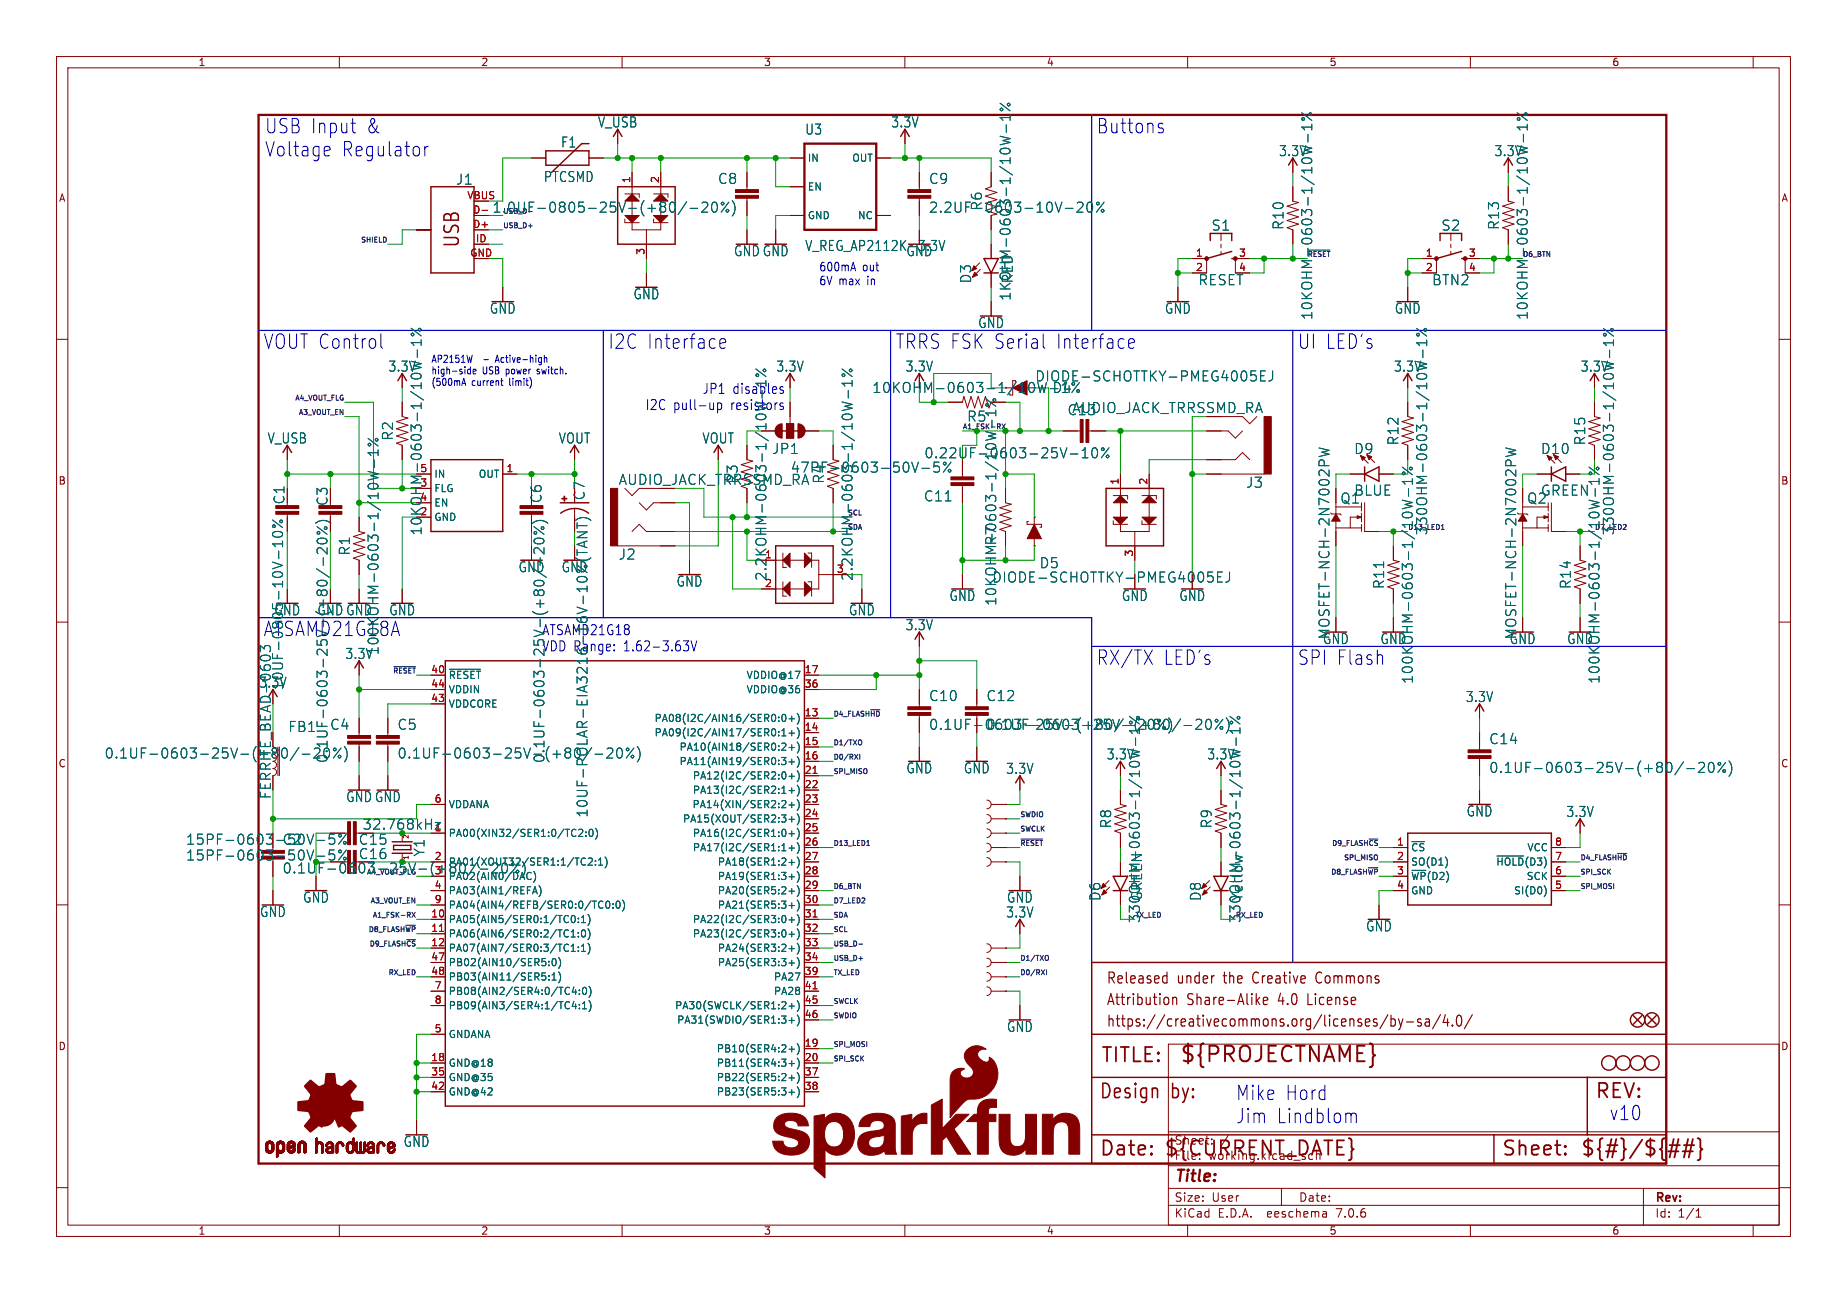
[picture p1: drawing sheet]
<svg xmlns="http://www.w3.org/2000/svg" width="327mm" height="229mm" viewBox="0 0 327 229" stroke-linecap="round" stroke-linejoin="round" font-family="sans-serif">
<defs><g id="words">
<text font-size="3.8" fill="#840000" x="208.5" y="188.3">${PROJECTNAME}</text>
<g font-size="3.5" fill="#0000c2">
<text x="46.7" y="23.8">USB Input</text>
<text x="64.7" y="23.8">&amp;</text>
<text x="193.8" y="23.8">Buttons</text>
<text x="46.7" y="27.9">Voltage</text>
<text x="60.3" y="27.9">Regulator</text>
<text x="46.5" y="61.9">VOUT Control</text>
<text x="107.4" y="61.9">I2C Interface</text>
<text x="158.2" y="61.9">TRRS FSK Serial</text>
<text x="186.7" y="61.9">Interface</text>
<text x="229.4" y="61.9">UI LED's</text>
<text x="193.8" y="117.8">RX/TX</text>
<text x="205.7" y="117.8">LED's</text>
<text x="229.4" y="117.8">SPI Flash</text>
<text x="218.4" y="194.8">Mike Hord</text>
<text x="218.4" y="198.9">Jim</text>
<text x="225.7" y="198.9">Lindblom</text>
<text x="284.5" y="198.3">v10</text>
</g>
<g font-size="3.5" fill="#840000">
<text x="81.6" y="43.9" transform="rotate(-90 81.6 43.9)">USB</text>
<text x="194.6" y="188.3">TITLE:</text>
<text x="194.3" y="194.6">Design</text>
<text x="207" y="194.6">by:</text>
<text x="281.9" y="194.6">REV:</text>
<text x="194.3" y="204.8">Date:</text>
<text x="205.7" y="204.8">${CURRENT_DATE}</text>
<text x="265.4" y="204.8">Sheet:</text>
<text x="279.4" y="204.8">${#}/${##}</text>
</g>
<text font-size="3.5" fill="#006464" x="46.5" y="112.7">ATSAMD21G18A</text>
<text font-size="2.8" fill="#840000" x="207.6" y="209.5">Title:</text>
<g font-size="2.7" fill="#840000">
<text x="195.6" y="178">Attribution</text>
<text x="195.6" y="174.2">Released</text>
<text x="208.1" y="174.2">under</text>
<text x="209.9" y="178">Share-Alike</text>
<text x="216.5" y="174.2">the</text>
<text x="221.9" y="174.2">Creative</text>
<text x="226.2" y="178">4.0</text>
<text x="231.6" y="178">License</text>
<text x="233.4" y="174.2">Commons</text>
<text x="195.6" y="181.8">https://creativecommons.org/licenses/by-sa/4.0/</text>
</g>
<g font-size="2.5" fill="#006464">
<text x="105.7" y="22.8">V_USB</text>
<text x="157.5" y="22.8">3.3V</text>
<text x="99.1" y="26.3">F1</text>
<text x="142.3" y="24">U3</text>
<text x="226.1" y="27.8">3.3V</text>
<text x="264.2" y="27.8">3.3V</text>
<text x="80.6" y="32.9">J1</text>
<text x="96.1" y="32.4">PTCSMD</text>
<text x="126.9" y="32.7">C8</text>
<text x="164.2" y="32.7">C9</text>
<text x="87" y="37.8">1.0UF-0805-25V-(+80/-20%)</text>
<text x="164.2" y="37.8">2.2UF-0603-10V-20%</text>
<text x="173.8" y="37.3" transform="rotate(-90 173.8 37.3)">R6</text>
<text x="214.2" y="41">S1</text>
<text x="227.2" y="40.7" transform="rotate(-90 227.2 40.7)">R10</text>
<text x="254.8" y="41">S2</text>
<text x="265.3" y="40.7" transform="rotate(-90 265.3 40.7)">R13</text>
<text x="129.7" y="45.5">GNDGND</text>
<text x="142.3" y="44.6">V_REG_AP2112K-3.3V</text>
<text x="160.2" y="45.5">GND</text>
<text x="111.9" y="53.1">GND</text>
<text x="171.9" y="50.2" transform="rotate(-90 171.9 50.2)">D3</text>
<text x="178.9" y="53.3" transform="rotate(-90 178.9 53.3)">1KOHM-0603-1/10W-1%</text>
<text x="179.3" y="50.2" transform="rotate(-90 179.3 50.2)">RED</text>
<text x="211.8" y="50.6">RESET</text>
<text x="253.1" y="50.6">BTN2</text>
<text x="86.5" y="55.7">GND</text>
<text x="172.9" y="58.2">GND</text>
<text x="205.9" y="55.7">GND</text>
<text x="232.3" y="56.7" transform="rotate(-90 232.3 56.7)">10KOHM-0603-1/10W-1%</text>
<text x="246.5" y="55.7">GND</text>
<text x="270.4" y="56.7" transform="rotate(-90 270.4 56.7)">10KOHM-0603-1/10W-1%</text>
<text x="68.6" y="65.9">3.3V</text>
<text x="137.2" y="65.9">3.3V</text>
<text x="160" y="65.9">3.3V</text>
<text x="246.4" y="65.9">3.3V</text>
<text x="279.4" y="65.9">3.3V</text>
<text x="129.6" y="69.8">disables</text>
<text x="154.2" y="69.7">10KOHM-0603-1/10W-1%</text>
<text x="183" y="67.7">DIODE-SCHOTTKY-PMEG4005EJ</text>
<text x="186" y="69.7">D4</text>
<text x="69.7" y="78" transform="rotate(-90 69.7 78)">R2</text>
<text x="129.3" y="72.6">resistors</text>
<text x="170.9" y="74.8">R5</text>
<text x="188.7" y="73.6">C13</text>
<text x="47.2" y="78.6">V_USB</text>
<text x="98.7" y="78.6">VOUT</text>
<text x="124.1" y="78.6">VOUT</text>
<text x="136.4" y="80.5">JP1</text>
<text x="139.7" y="83.8">47PF-0603-50V-5%</text>
<text x="163.4" y="81.3">0.22UF-0603-25V-10%</text>
<text x="239.4" y="80.5">D9</text>
<text x="247.5" y="78.8" transform="rotate(-90 247.5 78.8)">R12</text>
<text x="272.4" y="80.5">D10</text>
<text x="280.5" y="78.8" transform="rotate(-90 280.5 78.8)">R15</text>
<text x="130.7" y="85.6" transform="rotate(-90 130.7 85.6)">R3</text>
<text x="145.9" y="85.6" transform="rotate(-90 145.9 85.6)">R4</text>
<text x="163.3" y="88.9">C11</text>
<text x="220.3" y="86.5">J3</text>
<text x="236.9" y="89.3">Q1</text>
<text x="239.4" y="87.9">BLUE</text>
<text x="270" y="89.3">Q2</text>
<text x="272.4" y="87.9">GREEN</text>
<text x="74.8" y="94.8" transform="rotate(-90 74.8 94.8)">10KOHM-0603-1/10W-1%</text>
<text x="252.6" y="94.7" transform="rotate(-90 252.6 94.7)">330OHM-0603-1/10W-1%</text>
<text x="285.6" y="94.7" transform="rotate(-90 285.6 94.7)">330OHM-0603-1/10W-1%</text>
<text x="62.1" y="98.3" transform="rotate(-90 62.1 98.3)">R1</text>
<text x="91.6" y="101.4">GND</text>
<text x="99.2" y="101.4">GND</text>
<text x="109.3" y="99.2">J2</text>
<text x="176.4" y="96.5" transform="rotate(-90 176.4 96.5)">R7</text>
<text x="183.7" y="100.7">D5</text>
<text x="119.5" y="103.9">GND</text>
<text x="135.7" y="102.8" transform="rotate(-90 135.7 102.8)">2.2KOHM-0603-1/10W-1%</text>
<text x="151" y="102.8" transform="rotate(-90 151 102.8)">2.2KOHM-0603-1/10W-1%</text>
<text x="167.8" y="106.5">GND</text>
<text x="175.4" y="103.2">DIODE-SCHOTTKY-PMEG4005EJ</text>
<text x="176.4" y="107.2" transform="rotate(-90 176.4 107.2)">10KOHM-0603-1/10W-1%</text>
<text x="198.3" y="106.5">GND</text>
<text x="208.4" y="106.5">GND</text>
<text x="245" y="104.2" transform="rotate(-90 245 104.2)">R11</text>
<text x="278" y="104.2" transform="rotate(-90 278 104.2)">R14</text>
<text x="48.4" y="109">GND</text>
<text x="56" y="109">GNDGND</text>
<text x="68.7" y="109">GND</text>
<text x="95.8" y="112.5">ATSAMD21G18</text>
<text x="150" y="109">GND</text>
<text x="160" y="111.7">3.3V</text>
<text x="235.3" y="113.1" transform="rotate(-90 235.3 113.1)">MOSFET-NCH-2N7002PW</text>
<text x="268.3" y="113.1" transform="rotate(-90 268.3 113.1)">MOSFET-NCH-2N7002PW</text>
<text x="61" y="116.7">3.3V</text>
<text x="67.2" y="115.9" transform="rotate(-90 67.2 115.9)">100KOHM-0603-1/10W-1%</text>
<text x="95.8" y="115.3">VDD Range:</text>
<text x="233.8" y="114.1">GND</text>
<text x="244" y="114.1">GND</text>
<text x="266.9" y="114.1">GND</text>
<text x="277" y="114.1">GND</text>
<text x="45.7" y="121.8">3.3V</text>
<text x="50.3" y="122.1" transform="rotate(-90 50.3 122.1)">10UF-0805-10V-10%</text>
<text x="164.2" y="124.2">C10</text>
<text x="174.3" y="124.2">C12</text>
<text x="250" y="121" transform="rotate(-90 250 121)">100KOHM-0603-1/10W-1%</text>
<text x="259.1" y="124.4">3.3V</text>
<text x="283.1" y="121" transform="rotate(-90 283.1 121)">100KOHM-0603-1/10W-1%</text>
<text x="50.9" y="129.6">FB1</text>
<text x="58.3" y="129.3">C4</text>
<text x="70.2" y="129.3">C5</text>
<text x="174.3" y="129.3">0.1UF-0603-25V-(+80/-20%)</text>
<text x="263.2" y="131.8">C14</text>
<text x="18.4" y="134.3">0.1UF-0603-25V-(+80/-20%)</text>
<text x="58.1" y="135" transform="rotate(-90 58.1 135)">0.1UF-0603-25V-(+80/-20%)</text>
<text x="70.2" y="134.3">0.1UF-0603-25V-(+80/-20%)</text>
<text x="96.5" y="135" transform="rotate(-90 96.5 135)">0.1UF-0603-25V-(+80/-20%)</text>
<text x="160.2" y="137">GND</text>
<text x="170.3" y="137">GND</text>
<text x="177.8" y="137.1">3.3V</text>
<text x="195.6" y="134.5">3.3V</text>
<text x="213.4" y="134.5">3.3V</text>
<text x="263.2" y="136.9">0.1UF-0603-25V-(+80/-20%)</text>
<text x="61.1" y="142">GNDGND</text>
<text x="49.9" y="149.6">C2</text>
<text x="104.1" y="144.6" transform="rotate(-90 104.1 144.6)">10UF-POLAR-EIA3216-16V-10%(TANT)</text>
<text x="196.7" y="146.6" transform="rotate(-90 196.7 146.6)">R8</text>
<text x="214.5" y="146.6" transform="rotate(-90 214.5 146.6)">R9</text>
<text x="259.2" y="144.6">GND</text>
<text x="276.9" y="144.7">3.3V</text>
<text x="32.8" y="152.4">15PF-0603-50V-5%</text>
<text x="49.9" y="154.7">0.1UF-0603-25V-(+80/-20%)</text>
<text x="63.4" y="152.1">C16</text>
<text x="75.3" y="151.5" transform="rotate(-90 75.3 151.5)">Y1</text>
<text x="53.5" y="159.8">GND</text>
<text x="178" y="159.8">GND</text>
<text x="194.8" y="159.4" transform="rotate(-90 194.8 159.4)">D6</text>
<text x="202.2" y="159.4" transform="rotate(-90 202.2 159.4)">GREEN</text>
<text x="212.6" y="159.4" transform="rotate(-90 212.6 159.4)">D8</text>
<text x="219.9" y="159.4" transform="rotate(-90 219.9 159.4)">Yellow</text>
<text x="45.9" y="162.4">GND</text>
<text x="177.8" y="162.5">3.3V</text>
<text x="201.8" y="163.3" transform="rotate(-90 201.8 163.3)">330OHM-0603-1/10W-1%</text>
<text x="219.6" y="163.3" transform="rotate(-90 219.6 163.3)">330OHM-0603-1/10W-1%</text>
<text x="241.5" y="164.9">GND</text>
<text x="178" y="182.7">GND</text>
<text x="71.3" y="203">GND</text>
</g>
<g font-size="2.5" fill="#0000c2">
<text x="124.2" y="69.8">JP1</text>
<text x="114.1" y="72.6">I2C pull-up</text>
<text x="110.3" y="115.3">1.62-3.63V</text>
</g>
<g font-size="2.5" fill="#840000">
<text x="189.5" y="73.3">AUDIO_JACK_TRRSSMD_RA</text>
<text x="50.5" y="89.3" transform="rotate(-90 50.5 89.3)">C1</text>
<text x="58.1" y="89.5" transform="rotate(-90 58.1 89.5)">C3</text>
<text x="96" y="89" transform="rotate(-90 96 89)">C6</text>
<text x="103.6" y="88.5" transform="rotate(-90 103.6 88.5)">C7</text>
<text x="109.3" y="86">AUDIO_JACK_TRRSSMD_RA</text>
<text x="164.2" y="129.3">0.1UF-0603-25V-(+80/-20%)</text>
<text x="48.1" y="141.4" transform="rotate(-90 48.1 141.4)">FERRITE_BEAD-0603</text>
<text x="32.8" y="149.6">15PF-0603-50V-5%</text>
<text x="63.4" y="149.6">C15</text>
</g>
<text font-size="2.5" fill="#009600" x="64" y="146.9">32.768kHz</text>
<g font-size="2.1" fill="#0000c2">
<text x="144.8" y="48.1">600mA</text>
<text x="144.8" y="50.6">6V max</text>
<text x="152.5" y="48.1">out</text>
<text x="153.4" y="50.6">in</text>
</g>
<g font-size="2.1" fill="#840000">
<text x="207.6" y="202.6">Sheet:</text>
<text x="215.8" y="202.6">/</text>
<text x="207.6" y="205.3">File:</text>
<text x="213.7" y="205.3">working.kicad_sch</text>
<text x="207.6" y="215.5">KiCad</text>
<text x="207.6" y="212.7">Size:</text>
<text x="214.3" y="212.7">User</text>
<text x="215.3" y="215.5">E.D.A.</text>
<text x="224.2" y="215.5">eeschema</text>
<text x="229.6" y="212.7">Date:</text>
<text x="236.6" y="215.5">7.0.6</text>
<text x="292.6" y="212.9">Rev:</text>
<text x="292.6" y="215.5">Id:</text>
<text x="296.7" y="215.5">1/1</text>
</g>
<g font-size="1.8" fill="#840000">
<text x="35" y="11.9">1</text>
<text x="85" y="11.9">2</text>
<text x="135" y="11.9">3</text>
<text x="185" y="11.9">4</text>
<text x="235" y="11.9">5</text>
<text x="285" y="11.9">6</text>
<text x="10.3" y="35.9">A</text>
<text x="314.9" y="35.9">A</text>
<text x="10.3" y="85.9">B</text>
<text x="314.8" y="85.9">B</text>
<text x="10.3" y="135.9">C</text>
<text x="314.8" y="135.9">C</text>
<text x="10.3" y="185.9">D</text>
<text x="314.8" y="185.9">D</text>
<text x="35" y="218.5">1</text>
<text x="85" y="218.5">2</text>
<text x="135" y="218.5">3</text>
<text x="185" y="218.5">4</text>
<text x="235" y="218.5">5</text>
<text x="285" y="218.5">6</text>
</g>
<g font-size="1.8" fill="#006464">
<text x="142.7" y="28.8">IN</text>
<text x="150.6" y="28.8">OUT</text>
<text x="142.7" y="33.9">EN</text>
<text x="142.7" y="39">GND</text>
<text x="151.6" y="39">NC</text>
<text x="74.2" y="83.6">5</text>
<text x="74.2" y="88.6">4</text>
<text x="76.7" y="87.2">FLG</text>
<text x="76.7" y="89.8">EN</text>
<text x="76.7" y="84.7">IN</text>
<text x="84.6" y="84.7">OUT</text>
<text x="74.2" y="91.2">2</text>
<text x="76.7" y="92.3">GND</text>
<text x="79.2" y="120.2">~{RESET}</text>
<text x="79.2" y="125.3">VDDCORE</text>
<text x="79.2" y="122.8">VDDIN</text>
<text x="131.9" y="120.2">VDDIO@17</text>
<text x="131.9" y="122.8">VDDIO@36</text>
<text x="115.6" y="127.9">PA08(I2C/AIN16/SER0:0+)</text>
<text x="115.6" y="130.4">PA09(I2C/AIN17/SER0:1+)</text>
<text x="120.1" y="132.9">PA10(AIN18/SER0:2+)</text>
<text x="120.1" y="135.5">PA11(AIN19/SER0:3+)</text>
<text x="79.2" y="143.1">VDDANA</text>
<text x="122.4" y="143.1">PA14(XIN/SER2:2+)</text>
<text x="122.4" y="138">PA12(I2C/SER2:0+)</text>
<text x="122.4" y="140.6">PA13(I2C/SER2:1+)</text>
<text x="76.8" y="147.1">1</text>
<text x="79.2" y="148.2">PA00(XIN32/SER1:0/TC2:0)</text>
<text x="120.7" y="145.6">PA15(XOUT/SER2:3+)</text>
<text x="122.4" y="148.2">PA16(I2C/SER1:0+)</text>
<text x="76.8" y="152.1">2</text>
<text x="76.8" y="154.7">3</text>
<text x="79.2" y="153.3">PA01(XOUT32/SER1:1/TC2:1)</text>
<text x="79.2" y="155.8">PA02(AIN0/DAC)</text>
<text x="122.4" y="150.7">PA17(I2C/SER1:1+)</text>
<text x="126.8" y="153.3">PA18(SER1:2+)</text>
<text x="126.8" y="155.8">PA19(SER1:3+)</text>
<text x="249.4" y="150.7">~{CS}</text>
<text x="249.4" y="153.3">SO(D1)</text>
<text x="249.4" y="155.8">~{WP}(D2)</text>
<text x="264.5" y="153.3">~{HOLD}(D3)</text>
<text x="269.9" y="155.8">SCK</text>
<text x="270" y="150.7">VCC</text>
<text x="79.2" y="158.3">PA03(AIN1/REFA)</text>
<text x="79.2" y="160.9">PA04(AIN4/REFB/SER0:0/TC0:0)</text>
<text x="126.8" y="158.3">PA20(SER5:2+)</text>
<text x="126.8" y="160.9">PA21(SER5:3+)</text>
<text x="249.4" y="158.3">GND</text>
<text x="267.6" y="158.3">SI(D0)</text>
<text x="79.2" y="163.4">PA05(AIN5/SER0:1/TC0:1)</text>
<text x="79.2" y="166">PA06(AIN6/SER0:2/TC1:0)</text>
<text x="122.4" y="163.4">PA22(I2C/SER3:0+)</text>
<text x="122.4" y="166">PA23(I2C/SER3:0+)</text>
<text x="79.2" y="168.5">PA07(AIN7/SER0:3/TC1:1)</text>
<text x="79.2" y="171">PB02(AIN10/SER5:0)</text>
<text x="79.2" y="173.6">PB03(AIN11/SER5:1)</text>
<text x="126.8" y="168.5">PA24(SER3:2+)</text>
<text x="126.8" y="171">PA25(SER3:3+)</text>
<text x="136.8" y="173.6">PA27</text>
<text x="79.2" y="176.1">PB08(AIN2/SER4:0/TC4:0)</text>
<text x="79.2" y="178.7">PB09(AIN3/SER4:1/TC4:1)</text>
<text x="119.3" y="178.7">PA30(SWCLK/SER1:2+)</text>
<text x="136.8" y="176.1">PA28</text>
<text x="79.2" y="183.7">GNDANA</text>
<text x="119.6" y="181.2">PA31(SWDIO/SER1:3+)</text>
<text x="79.2" y="188.8">GND@18</text>
<text x="79.2" y="191.4">GND@35</text>
<text x="126.7" y="186.3">PB10(SER4:2+)</text>
<text x="126.7" y="188.8">PB11(SER4:3+)</text>
<text x="126.7" y="191.4">PB22(SER5:2+)</text>
<text x="79.2" y="193.9">GND@42</text>
<text x="126.7" y="193.9">PB23(SER5:3+)</text>
</g>
<g font-size="1.8" fill="#a90000">
<text x="82.5" y="35.3">VBUS</text>
<text x="111.5" y="32.5" transform="rotate(-90 111.5 32.5)">1</text>
<text x="116.6" y="32.5" transform="rotate(-90 116.6 32.5)">2</text>
<text x="83.6" y="40.4">D+</text>
<text x="83.6" y="37.8">D-</text>
<text x="83.1" y="45.5">GND</text>
<text x="84.1" y="42.9">ID</text>
<text x="114" y="45.2" transform="rotate(-90 114 45.2)">3</text>
<text x="211.4" y="45.5">1</text>
<text x="219" y="45.5">3</text>
<text x="252" y="45.5">1</text>
<text x="259.6" y="45.5">3</text>
<text x="211.4" y="48">2</text>
<text x="219" y="48">4</text>
<text x="252" y="48">2</text>
<text x="259.6" y="48">4</text>
<text x="89.5" y="83.6">1</text>
<text x="74.2" y="86.1">3</text>
<text x="197.9" y="85.8" transform="rotate(-90 197.9 85.8)">1</text>
<text x="202.9" y="85.8" transform="rotate(-90 202.9 85.8)">2</text>
<text x="135.2" y="98.8">1</text>
<text x="147.9" y="101.3">3</text>
<text x="200.4" y="98.5" transform="rotate(-90 200.4 98.5)">3</text>
<text x="135.2" y="103.9">2</text>
<text x="76.2" y="119.1">40</text>
<text x="142.2" y="119.1">17</text>
<text x="76.2" y="124.2">43</text>
<text x="76.2" y="121.7">44</text>
<text x="142.2" y="121.7">36</text>
<text x="142.2" y="126.7">13</text>
<text x="142.2" y="129.3">14</text>
<text x="142.2" y="131.8">15</text>
<text x="142.2" y="134.4">16</text>
<text x="142.2" y="136.9">21</text>
<text x="76.8" y="142">6</text>
<text x="142.2" y="139.4">22</text>
<text x="142.2" y="142">23</text>
<text x="142.2" y="144.5">24</text>
<text x="142.2" y="147.1">25</text>
<text x="142.2" y="149.6">26</text>
<text x="246.9" y="149.6">1</text>
<text x="274.9" y="149.6">8</text>
<text x="142.2" y="152.1">27</text>
<text x="142.2" y="154.7">28</text>
<text x="246.9" y="152.1">2</text>
<text x="246.9" y="154.7">3</text>
<text x="274.9" y="154.7">6</text>
<text x="274.9" y="152.1">7</text>
<text x="76.8" y="157.2">4</text>
<text x="76.8" y="159.8">9</text>
<text x="142.2" y="157.2">29</text>
<text x="142.2" y="159.8">30</text>
<text x="246.9" y="157.2">4</text>
<text x="274.9" y="157.2">5</text>
<text x="76.2" y="162.3">10</text>
<text x="76.2" y="164.8">11</text>
<text x="76.2" y="167.4">12</text>
<text x="142.2" y="162.3">31</text>
<text x="142.2" y="164.8">32</text>
<text x="142.2" y="167.4">33</text>
<text x="76.2" y="169.9">47</text>
<text x="76.2" y="172.5">48</text>
<text x="142.2" y="169.9">34</text>
<text x="142.2" y="172.5">39</text>
<text x="76.8" y="175">7</text>
<text x="76.8" y="177.5">8</text>
<text x="142.2" y="175">41</text>
<text x="142.2" y="177.5">45</text>
<text x="76.8" y="182.6">5</text>
<text x="142.2" y="185.2">19</text>
<text x="142.2" y="180.1">46</text>
<text x="76.2" y="187.7">18</text>
<text x="76.2" y="190.2">35</text>
<text x="142.2" y="187.7">20</text>
<text x="142.2" y="190.2">37</text>
<text x="76.2" y="192.8">42</text>
<text x="142.2" y="192.8">38</text>
</g>
<g font-size="1.8" fill="#0000c2">
<text x="76.2" y="64.2">AP2151W</text>
<text x="85.7" y="64.2">-</text>
<text x="88.1" y="64.2">Active-high</text>
<text x="76.2" y="66.3">high-side</text>
<text x="76.2" y="68.3">(500mA</text>
<text x="83.4" y="68.3">current</text>
<text x="85.3" y="66.3">USB power</text>
<text x="90.3" y="68.3">limit)</text>
<text x="95.4" y="66.3">switch.</text>
</g>
<g font-size="1.2" fill="#006464">
<text x="88.9" y="37.9">USB_D-</text>
<text x="248.9" y="93.7">D13_LED1</text>
<text x="281.9" y="93.7">D7_LED2</text>
<text x="64.7" y="154.7">A4_VOUT_FLG</text>
<text x="200.7" y="162.3">TX_LED</text>
<text x="218.4" y="162.3">RX_LED</text>
</g>
<g font-size="1.2" fill="#0f0f0f">
<text x="88.9" y="40.4">USB_D+</text>
<text x="63.7" y="42.9">SHIELD</text>
<text x="231.1" y="45.5">~{RESET}</text>
<text x="269.2" y="45.5">D6_BTN</text>
<text x="52" y="70.9">A4_VOUT_FLG</text>
<text x="52.7" y="73.4">A3_VOUT_EN</text>
<text x="170.2" y="76">A1_FSK-RX</text>
<text x="149.9" y="93.7">SDA</text>
<text x="149.9" y="91.2">SCL</text>
<text x="69.4" y="119.1">~{RESET}</text>
<text x="147.3" y="131.8">D1/TXO</text>
<text x="147.3" y="126.8">D4_FLASH~{HD}</text>
<text x="147.3" y="134.4">D0/RXI</text>
<text x="147.3" y="136.9">SPI_MISO</text>
<text x="147.3" y="149.6">D13_LED1</text>
<text x="180.3" y="144.5">SWDIO</text>
<text x="180.3" y="147.1">SWCLK</text>
<text x="180.3" y="149.6">~{RESET}</text>
<text x="235.4" y="149.6">D9_FLASH~{CS}</text>
<text x="235.2" y="154.7">D8_FLASH~{WP}</text>
<text x="237.5" y="152.2">SPI_MISO</text>
<text x="279.4" y="152.2">D4_FLASH~{HD}</text>
<text x="279.4" y="154.7">SPI_SCK</text>
<text x="65.4" y="159.8">A3_VOUT_EN</text>
<text x="147.3" y="159.8">D7_LED2</text>
<text x="147.3" y="157.2">D6_BTN</text>
<text x="279.4" y="157.2">SPI_MOSI</text>
<text x="65" y="164.9">D8_FLASH~{WP}</text>
<text x="65.2" y="167.4">D9_FLASH~{CS}</text>
<text x="65.8" y="162.3">A1_FSK-RX</text>
<text x="147.3" y="162.3">SDA</text>
<text x="147.3" y="167.4">USB_D-</text>
<text x="147.3" y="164.9">SCL</text>
<text x="68.6" y="172.5">RX_LED</text>
<text x="147.3" y="172.5">TX_LED</text>
<text x="147.3" y="169.9">USB_D+</text>
<text x="180.3" y="169.9">D1/TXO</text>
<text x="180.3" y="172.5">D0/RXI</text>
<text x="147.3" y="177.6">SWCLK</text>
<text x="147.3" y="180.1">SWDIO</text>
<text x="147.3" y="185.2">SPI_MOSI</text>
<text x="147.3" y="187.7">SPI_SCK</text>
</g>
<g font-size="1.2" fill="#840000">
<text x="72.5" y="148.4" transform="rotate(-90 72.5 148.4)">2</text>
<text x="72.5" y="152.1" transform="rotate(-90 72.5 152.1)">1</text>
</g>
</g></defs>
<g fill="none" stroke="#840000" stroke-width=".18">
<path d="M10 10h306.6v208.6h-306.6zM12 12h302.6v204.6h-302.6zM60 10v2M110 10v2M160 10v2M210 10v2M260 10v2M310 10v2M83.8 38.1h2.6M94 27.9h2.5M104.1 27.9h2.6M109.2 22.9v2.5"/>
<path d="M110.5 34.3h2.5v.6M110.5 38.7v.7h2.5M111.8 30.5v10.1h5v-10.1M115.6 34.3h2.5v.6M115.6 38.7v.7h2.5M132.1 30.5v3M132.1 35.1v3M139.7 27.9h2.5M139.7 38.1h2.5M139.7 33h2.5M154.9 27.9h2.6M154.9 38.1h2.6"/>
<path d="M160 22.9v2.5M162.6 30.5v3M162.6 35.1v3M175.3 30.5v2.5l-1.1 .4 2.1 .6-2.1 .7 2.1 .6M175.3 38.1v2.5M228.6 33v2.6l1 .2-2 .6 2 .7-2 .6 2 .7-2 .6 2 .6-2 .7 1 .3v2.6M228.6 27.9v2.6M266.7 33v2.6l1 .2-2 .6 2 .7-2 .6 2 .7-2 .6 2 .6-2 .7 1 .3v2.6M266.7 27.9v2.6M10 60h2M73.7 40.6h2.5M83.8 43.2h2.6"/>
<path d="M88.9 50.8v2.5M114.3 40.6v5.1M114.3 48.3v2.5M132.1 40.6v2.6M137.2 40.6v2.6M162.6 40.6v2.6M173.2 46.5l-1.4 1.4M173.4 47.6l-1.4 1.4M175.3 43.2v2.5M175.3 48.3v2.5M175.3 53.3v2.6M208.3 50.8v2.5"/>
<path d="M210.8 45.7h2.6v2.6h-2.6M215.9 41.3v1.2M215.9 43.2v.6M215.9 44.5v.6M221 45.7h-2.6v2.6h2.6M248.9 50.8v2.5M251.5 45.7h2.5v2.6h-2.5M256.5 41.3v1.2M256.5 43.2v.6M256.5 44.5v.6M261.6 45.7h-2.5v2.6h2.5M314.6 60h2"/>
<path d="M50.8 78.7v2.6M71.1 66v2.6M71.1 71.1v2.6l1 .2-2 .6 2 .7-2 .6 2 .7-2 .6 2 .6-2 .7 1 .3v2.6M101.6 78.7v2.6M127 78.7v2.6M132.1 78.7v2.6l1 .2-2 .7 2 .6-2 .6M134.6 76.2h2.6M139.1 74.9h1.2v2.6h-1.2zM139.7 66v2.6M139.7 71.1v3.8M142.2 76.2h2.6M147.3 78.7v2.6"/>
<path d="M162.6 66v2.6M167.6 71.1h2.6l.2-1 .7 2 .6-2 .6 2 .7-2 .6 2 .6-2 .7 2 .4-1h2.5M188 76.2h3M192.5 76.2h3.1M213.4 76.2h3.8l1.2 1.3 1.3-1.3M219.7 73.7l1.3 1.2 1.2-1.2M248.9 66v2.6M248.9 71.1v2.6l1 .2-2 .6 2 .7-2 .6 2 .7-2 .6 2 .6-2 .7 1 .3v2.6M281.9 66v2.6M281.9 71.1v2.6l1.1 .2-2.1 .6 2.1 .7-2.1 .6 2.1 .7-2.1 .6 2.1 .6-2.1 .7 1 .3v2.6M50.8 90.9v3.1M58.4 90.9v3.1"/>
<path d="M63.5 91.4v2.6l1 .2-2 .7 2 .6-2 .6 2 .7-2 .6 2 .6-2 .7 1 .4v2.5M73.7 83.8h2.5M73.7 91.4h2.5M73.7 86.4h2.5M73.7 88.9h2.5M88.9 83.8h2.5M94 90.9v3.1M94 96.5v2.6M101.6 89.9v4.1M101.6 96.5v2.6M109.2 96.5h10.2M110.5 86.4l1.3 1.2 1.2-1.2"/>
<path d="M111.8 94l1.2-1.3 1.3 1.3h5.1M113 88.9l1.3 1.3 1.3-1.3h3.8M121.9 99.1v2.5M132.1 86.4v2.5M134.6 99.1h10.2v5h-10.2M138.4 97.8v2.5h.7M142.9 97.8h.6v2.5M148.3 84.1l-2 .6 2 .6-2 .7 1 .4v2.5M170.2 81.3v3M170.2 85.9v3M177.8 86.4v2.5l1 .3-2 .6 2 .6-2 .7 2 .6-2 .6 2 .7-2 .6 1 .4v2.5M181.9 92.2h-.3v.5h2.5v.5h-.2"/>
<path d="M182.9 96.5h.1M182.9 91.4h.1M182.9 91.4v1.3M182.9 95.3v1.2M196.8 87.6h2.6v.7M196.8 92.1v.6h2.6M198.1 83.8v10.2h5.1v-10.2M200.7 94v5.1M201.9 87.6h2.6v.7M201.9 92.1v.6h2.6M213.4 83.8h10.1M213.4 81.3h5l1.3-1.3 1.3 1.3"/>
<path d="M235.5 90.9h1.5l.2 .2M236.2 86.4v2.5M236.2 92.2v4.3M236.2 93.3h4.5M238.8 83.8h2.5M240 91.4h-1.2v1.9M240.5 80.5l1.4 1.4M240.7 89.6h-4.5v1.3M240.7 88.9v1.4M240.7 90.8v1.5M240.7 92.7v1.3M241.3 88.9v5.1h2.5"/>
<path d="M241.7 80.4l1.4 1.4M243.8 83.8h2.6M246.4 96.5v2.6l1 .2-2 .6 2 .7-2 .6 2 .7-2 .6 2 .6-2 .7 1 .3v2.6M268.5 90.9h1.5l.2 .2M269.2 86.4v2.5M269.2 92.2v4.3M269.2 93.3h4.6M271.8 83.8h2.5M273 91.4h-1.2v1.9M273.6 80.5l1.4 1.4M273.8 90.3v-.7h-4.6v1.3M273.8 90.8v1.5"/>
<path d="M273.8 92.7v1.3M274.3 88.9v5.1h2.6M274.7 80.4l1.4 1.4M276.9 83.8h2.5M279.4 96.5v2.6l1 .2-2 .6 2 .7-2 .6 2 .7-2 .6 2 .6-2 .7 1 .3v2.6M10 110h2M63.5 104.1v2.6M63.5 116.8v2.6M71.1 104.1v2.6M76.2 119.4h2.5M138.4 102.9v2.5h.7M142.2 119.4h2.6"/>
<path d="M142.9 102.9h.6v2.5M144.8 101.6h5.1M152.4 104.1v2.6M162.6 111.8v2.5M170.2 101.6v2.5M200.7 101.6v2.5M210.8 101.6v2.5M236.2 109.2v2.6M246.4 109.2v2.6M269.2 109.2v2.6M279.4 109.2v2.6M314.6 110h2"/>
<path d="M49.1 132.1v5.1M49.4 132.1v5.1M63.5 127v3M63.5 131.6v3M63.5 137.2v2.5M68.6 127v3M68.6 131.6v3M68.6 137.2v2.5M76.2 121.9h2.5M76.2 124.5h2.5M142.2 127h2.6M142.2 129.5h2.6"/>
<path d="M142.2 132.1h2.6M142.2 134.6h2.6M142.2 137.2h2.6M142.2 139.7h2.6M142.2 121.9h2.6M162.6 121.9v3.1M162.6 126.5v3M162.6 132.1v2.5M172.7 121.9v3.1M172.7 126.5v.5M172.7 132.1v2.5M180.3 137.2v2.5"/>
<path d="M198.1 134.6v2.6M198.1 139.7v2.5l1 .3-2 .6 2 .7-2 .6 2 .6-2 .7 2 .6-2 .6 1 .4v2.6M215.9 134.6v2.6M215.9 139.7v2.5l1 .3-2 .6 2 .7-2 .6 2 .6-2 .7 2 .6-2 .6 1 .4v2.6M261.6 124.5v2.5M261.6 129.5v3.1M261.6 134.1v3.1M261.6 139.7v2.5M10 160h2M48.3 152.4v2.5M48.3 157.5v2.5M55.9 154.9v2.6"/>
<path d="M58.4 147.3h3.1M71.1 147.3v1.5M71.1 150.9v1.5M76.2 147.3h2.5M76.2 142.2h2.5M76.2 157.5h2.5M142.2 147.3h2.6M142.2 142.2h2.6M142.2 144.8h2.6M142.2 149.9h2.6M142.2 152.4h2.6M142.2 154.9h2.6"/>
<path d="M142.2 157.5h2.6M174.5 146.6a.76 .76 0 0 1 .8 .7 .76 .76 0 0 1-.8 .8M174.5 149.1a.76 .76 0 0 1 .8 .8 .76 .76 0 0 1-.8 .7M174.5 151.6a.76 .76 0 0 1 .8 .8 .76 .76 0 0 1-.8 .8M174.5 144a.76 .76 0 0 1 .8 .8 .76 .76 0 0 1-.8 .7M174.5 141.5a.76 .76 0 0 1 .8 .7 .76 .76 0 0 1-.8 .8M175.3 147.3h2.5M175.3 142.2h2.5M175.3 144.8h2.5M175.3 149.9h2.5M175.3 152.4h2.5M177.8 147.3h.1"/>
<path d="M177.8 149.9h.1M177.8 152.4h.1M177.8 144.8h.1M177.8 142.2h.1M180.3 154.9v2.6M196.1 155.7l-1.4 1.4M196.2 156.8l-1.4 1.4M198.1 152.4v2.5M198.1 157.5v2.5M213.9 155.7l-1.4 1.4M214 156.8l-1.4 1.4M215.9 152.4v2.5"/>
<path d="M215.9 157.5v2.5M246.4 149.9h2.5M246.4 152.4h2.5M246.4 154.9h2.5M246.4 157.5h2.5M274.3 149.9h2.6M274.3 152.4h2.6M274.3 154.9h2.6M274.3 157.5h2.6M279.4 144.8v2.5M314.6 160h2M76.2 162.6h2.5"/>
<path d="M76.2 165.1h2.5M76.2 167.6h2.5M76.2 160h2.5M76.2 170.2h2.5M76.2 172.7h2.5M76.2 175.3h2.5M76.2 177.8h2.5M142.2 162.6h2.6M142.2 165.1h2.6M142.2 167.6h2.6M142.2 160h2.6M142.2 170.2h2.6"/>
<path d="M142.2 172.7h2.6M142.2 175.3h2.6M142.2 177.8h2.6M174.5 172a.76 .76 0 0 1 .8 .7 .76 .76 0 0 1-.8 .8M174.5 166.9a.76 .76 0 0 1 .8 .7 .76 .76 0 0 1-.8 .8M174.5 169.4a.76 .76 0 0 1 .8 .8 .76 .76 0 0 1-.8 .7M174.5 174.5a.76 .76 0 0 1 .8 .8 .76 .76 0 0 1-.8 .7M175.3 167.6h2.5M175.3 170.2h2.5M175.3 172.7h2.5M175.3 175.3h2.5M177.8 172.7h.1"/>
<path d="M177.8 167.6h.1M177.8 170.2h.1M177.8 175.3h.1M180.3 162.6v2.5M180.3 177.8v2.5M243.8 160v2.6M73.7 198.1v2.6M76.2 188h2.5M76.2 190.5h2.5M76.2 193h2.5M76.2 182.9h2.5M142.2 188h2.6"/>
<path d="M142.2 185.4h2.6M142.2 190.5h2.6M142.2 193h2.6M142.2 180.3h2.6M206.6 184.6h108v32h-108zM10 210h2M60 216.6v2M110 216.6v2M160 216.6v2M206.6 213.1h108M206.6 210.1h108M206.6 206.1h108"/>
<path d="M206.6 200.1h108M210 216.6v2M217.2 200.7l-1.3 2M226.6 210.1v3M234.5 214.3l.1 .9M234.6 215.1l-.2 .1M234.6 214.6h-.2M260 216.6v2M290.6 210.1v6.5M299.9 215.2h.9M299.9 214.1l.4-.4v1.5M310 216.6v2"/>
<path d="M314.6 210h2"/>
</g>
<g fill="none" stroke="#840000" stroke-width=".25">
<path d="M76.2 33h7.6v15.3h-7.6zM96.5 26.7h7.6v2.5h-7.6zM104.1 25.4h-1.2l-5.4 5.1M108.5 24.1l.7-1.2 .8 1.2M109.2 33h10.2v10.2h-10.2zM159.3 24.1l.7-1.2 .8 1.2M227.8 29.2l.8-1.3 .8 1.3M265.9 29.2l.8-1.3 .8 1.3M174 45.7h2.5l-1.2 2.6zM174 48.3h2.5M214 41.3v1.2M215.9 41.3h1.9v1.2"/>
<path d="M217.8 45.7h.6M217.8 44.5l-4.4 1.2M254.6 41.3v1.2M258.4 44.5l-4.4 1.2M258.4 45.7h.7M258.4 41.3v1.2M70.4 67.3l.7-1.3 .8 1.3M137.9 76.2h3.8M138.9 67.3l.8-1.3 .8 1.3M161.8 67.3l.8-1.3 .7 1.3M248.2 67.3l.7-1.3 .8 1.3M281.2 67.3l.7-1.3 .8 1.3"/>
<path d="M50 80l.8-1.3 .8 1.3M76.2 81.3h12.7v12.7h-12.7zM99.1 88.9h5M99.1 90.8a4.1 4.1 0 0 1 5 0M100.8 80l.8-1.3 .8 1.3M126.2 80l.8-1.3 .8 1.3M137.2 96.5h10.1v10.2h-10.1zM195.6 86.4h10.1v10.1h-10.1zM241.3 82.6v2.5M241.3 83.8l2.5-1.2v2.5zM274.3 82.6v2.5M274.3 83.8l2.6-1.2v2.5z"/>
<path d="M62.7 118.1l.8-1.3 .8 1.3M78.7 116.8h63.5v78.8h-63.5zM161.8 113l.8-1.2 .7 1.2M179.6 138.4l.7-1.2 .8 1.2M197.4 135.9l.7-1.3 .8 1.3M215.1 135.9l.8-1.3 .8 1.3M260.9 125.7l.7-1.2 .8 1.2M69.3 150.9h3.6M69.3 148.8h3.6M72.6 149.5h-3v.7h3M196.8 157.5h2.6M196.8 154.9h2.6l-1.3 2.6z"/>
<path d="M214.6 157.5h2.6M214.6 154.9h2.6l-1.3 2.6zM248.9 147.3h25.4v12.7h-25.4zM278.6 146.1l.8-1.3 .8 1.3M179.6 163.8l.7-1.2 .8 1.2M193 170.2h101.6v35.5h-101.6zM288.8 179.6l1.5 1.5M290.3 179.6l-1.5 1.5M291.3 179.6l1.6 1.5M292.9 179.6l-1.6 1.5M193 182.9h101.6M193 190.5h101.6"/>
<path d="M280.7 190.5v10.2M193 200.7h101.6M264.2 200.7v5"/>
<circle cx="284.5" cy="188" r="1.27"/>
<circle cx="287" cy="188" r="1.27"/>
<circle cx="289.6" cy="188" r="1.27"/>
<circle cx="289.6" cy="180.3" r="1.27"/>
<circle cx="292.1" cy="180.3" r="1.27"/>
<circle cx="292.1" cy="188" r="1.27"/>
</g>
<g fill="none" stroke="#006464" stroke-width=".18">
<path d="M176.8 18.2l1.8 1.4M230.2 19.9l1.8 1.4M268.3 19.9l1.8 1.4M119.1 35.8l.1 .1a1.38 1.38 0 0 1-.1 1.5M121.4 35.7l-1.5 2.2M122 36.8h1.4M124.1 35.9l.3-.2 .6 .1a.48 .48 0 0 1 .1 .7l-1 1h1.1M126.1 35.8l.3-.1a1.11 1.11 0 0 1 0 1.8h-.1a1.18 1.18 0 0 1-.2-1.7zM128.9 35.7l-1.4 1.8M129.5 35.5a2.04 2.04 0 0 1 0 2.7M176.8 24.1l1.8 .4-1.3 .3 1.3 .4M177.9 22.1v1.3"/>
<path d="M178.6 20.3v1M178.6 20.8h-1.8l.5 .5M188.4 36.8h1.3M190.5 35.9l.2-.2 .6 .1a.48 .48 0 0 1 .1 .7l-1 1h1.1M192.4 35.8l.4-.1a1.11 1.11 0 0 1 0 1.8h-.2a1.18 1.18 0 0 1-.2-1.7zM195.2 35.7l-1.3 1.8M230.2 25.8l1.8 .4-1.3 .3 1.3 .4-1.8 .4M231.3 23.7v1.4M232 22.5h-1.8l.5 .5M232 22v1M268.3 25.8l1.8 .4-1.3 .3 1.3 .4-1.8 .4M269.4 23.7v1.4"/>
<path d="M270.1 22v1M270.1 22.5h-1.8l.5 .5M72.7 58l1.8 1.4M164.7 42.5h.9l-.5 .7M166 42.5l.6 1.8 .5-1.8M250.5 58.1l1.8 1.3M283.5 58.1l1.8 1.3M65.1 77.5l1.8 1.4M66.9 79.5v1.1M72.7 63.9l1.8 .4-1.3 .3 1.3 .4-1.8 .4M73.8 61.8v1.4M74.5 60.1v1"/>
<path d="M74.5 60.6h-1.8l.5 .5M133.7 65.2l1.7 1.4M148.9 71.1l1.8 .4-1.3 .3 1.3 .4-1.8 .4M148.9 65.2l1.8 1.4M150 69v1.4M150.7 67.3v1M150.7 67.8h-1.8l.5 .5M174.3 76.3l1.8 .5-1.3 .3 1.3 .3-1.8 .5M174.3 73h1.8M174.3 70.5l1.8 1.3M175.4 74.3v1.3M175.7 70.6l-.1 .1 .2 .3 .3-.3-.1-.1"/>
<path d="M176.1 72.5v1M183.5 67.6l.4 1.8 .4-1.3 .3 1.3 .4-1.8M190.9 67.6l-1.4 1.8M191.4 79.7l.5-.5v1.8M193.2 79.3l.4-.1a1.11 1.11 0 0 1 0 1.8h-.1a1.08 1.08 0 0 1-.3-1.7zM196.1 79.2l-1.4 1.8M222.9 66.4h.6M223.8 65.6h-.9v1.8h.9M225 65.6v1.3a.57 .57 0 0 1-.6 .5M233.2 79.2l1.8 .4-1.3 .4 1.3 .3-1.8 .4M250.5 63.9l1.8 .4-1.3 .4 1.3 .3-1.8 .4M251.6 61.9v1.3"/>
<path d="M252.3 60.6h-1.8l.5 .5M252.3 60.1v1M266.2 79.2l1.8 .4-1.2 .4 1.2 .3-1.8 .4M283.5 63.9l1.8 .4-1.3 .4 1.3 .3-1.8 .4M284.6 61.9v1.3M285.3 60.1v1M285.3 60.6h-1.8l.5 .5M48.2 91.9l1.8 1.4M48.3 94.2a1.18 1.18 0 0 1 1.7 .2v.2a1.11 1.11 0 0 1-1.8 0zM49.3 97.4v1.4M50 96.2h-1.8l.5 .5M50 95.7v1"/>
<path d="M55.8 92.5a2.04 2.04 0 0 1 2.7 0M56.1 93.1l1.7 1.4M56.2 95.3a1.21 1.21 0 0 1 1.6 .3v.1a1.11 1.11 0 0 1-1.7 0zM57.2 98.6v1.4M57.8 96.8v1.1l-1-1a.48 .48 0 0 0-.7 .3v.4l.1 .3M65.1 83.4l1.8 .4-1.3 .3 1.3 .4-1.8 .4M66.2 81.3v1.4M66.9 80.1h-1.8l.5 .5M94.2 92.5a2.04 2.04 0 0 1 2.7 0M94.4 93.1l1.8 1.4M94.6 95.3a1.21 1.21 0 0 1 1.6 .3v.1a1.11 1.11 0 0 1-1.8 0zM95.5 98.6v1.4"/>
<path d="M96.2 96.8v1.1l-1-1a.48 .48 0 0 0-.8 .3v.4l.2 .3M101.8 98.6l.3 .3M101.8 92a2.04 2.04 0 0 1 2.7 0M102 92.4v1.1M102 97.2v1M102 97.7h1.8M102 94.1h1.8l-1.8 1h1.8M102 93h1.8M103.3 95.8v.9M103.8 95.7l-1.8 .6 1.8 .5M104.5 98.6l-.4 .3M162.4 81.7l-.6 1.8"/>
<path d="M163 82.8h1.4M165.2 81.7l-.1 .9 .3-.2 .6 .1 .1 .2v.5l-.3 .3h-.4l-.3-.2M166.9 82.1h.3M168.2 81.7l-1.4 1.8M189.2 80.3h1.4M191.4 81h1M233.2 82.3v-.6a.48 .48 0 0 1 .5-.4 .48 .48 0 0 1 .5 .4v.6M248 88.4l1.7 .5-1.2 .3 1.2 .3-1.7 .5M248 82.6l1.7 1.3M249.1 86.4v1.4M249.7 84.6v1M249.7 85.1h-1.7l.5 .5"/>
<path d="M266.2 82.3v-.6a.48 .48 0 0 1 .5-.4 .48 .48 0 0 1 .5 .4v.6M281 88.4l1.8 .5-1.3 .3 1.3 .3-1.8 .5M281 82.6l1.8 1.3M282.1 86.4v1.4M282.8 85.1h-1.8l.2 .2M282.8 84.6v1M47.6 114.2l-.6-.1a.48 .48 0 0 0-.3 .6l-.7-.6v1.1M56 100.6l2.3 1.5M56.1 102.9l.1-.1a1.38 1.38 0 0 1 1.6 .1M79.5 118.3h5.5M94.5 102.9l.1-.1a1.38 1.38 0 0 1 1.5 .1M215.3 102h.6"/>
<path d="M216.1 101.1h-.8v1.8h.8M217.4 101.1v1.3a.57 .57 0 0 1-.7 .5M50.6 132.3v.1a1.38 1.38 0 0 1 0 1.6M52.8 132.2l-1.5 2.3M53.4 133.4h1.4M60.3 132.3l-1.4 1.7M60.9 132a2.04 2.04 0 0 1 0 2.7M105.2 133.4h1.4M107.3 132.4l.3-.1h.6a.48 .48 0 0 1 .1 .7l-1 1h1.1M109.2 132.4l.4-.1a1.11 1.11 0 0 1 0 1.7h-.1a1.08 1.08 0 0 1-.3-1.6zM112.1 132.3l-1.4 1.7M112.7 132a2.04 2.04 0 0 1 0 2.7"/>
<path d="M137.7 126.8v.1M137.7 129.3v.2M137.7 127.5v.1M137.7 130v.1M138.2 133.9h.8l-.5 .5 .4 .1 .1 .5-.3 .2h-.3M138.2 130.1h.8M138.2 129.2l.4-.4v1.3M138.4 126.4l.1-.1a.68 .68 0 0 1 .5 .6 .68 .68 0 0 1-.5 .7l-.1-.1-.2-.4zM138.4 131.4l.4 .1 .2 .3-.8 .9h.8M138.8 136.5l.2 .5-.2 .7M139.5 127.1h1M139.5 129.6h1"/>
<path d="M139.5 132.2h1M139.5 134.7h1M139.5 137.3h1M139.5 139.8h1M140 126.6v1M140 129.2v.9M140 131.7v1M140 134.2v1M140 136.8v.9M140 139.3v1M141 126.1a1.46 1.46 0 0 1 0 2M141 128.7a1.46 1.46 0 0 1 0 1.9"/>
<path d="M141 131.2a1.46 1.46 0 0 1 0 1.9M141 133.7a1.46 1.46 0 0 1 0 2M141 136.3a1.46 1.46 0 0 1 0 1.9M141 138.8a1.46 1.46 0 0 1 0 2M199.7 132.5l1.8 .4-1.3 .4 1.3 .3-1.8 .4M200.8 130.5v1.3M206.5 127.3l.1 .1a1.38 1.38 0 0 1-.1 1.5M206.7 126.9a2.04 2.04 0 0 1 0 2.7M208.8 127.1l-1.6 2.3M209.4 128.3h1.3M211.5 127.4l.2-.2 .6 .1a.48 .48 0 0 1 .1 .6l-1 1.1h1.1M213.3 127.4l.5-.2a1.11 1.11 0 0 1 0 1.8h-.2a1.08 1.08 0 0 1-.3-1.6z"/>
<path d="M216.2 127.2l-1.3 1.8M216.8 126.9a2.04 2.04 0 0 1 0 2.7M217.5 132.5l1.8 .4-1.3 .4 1.3 .3-1.8 .4M217.5 126.7l1.8 1.3M218.6 130.5v1.3M219.3 128.7v1M219.3 129.2h-1.8l.5 .5M295.4 134.9l.1 .1a1.39 1.39 0 0 1-.1 1.5M297.7 134.7l-1.6 2.3M298.3 135.9h1.3M300.4 135l.2-.2 .6 .1a.48 .48 0 0 1 .1 .7l-1 1h1.1M302.2 135l.5-.2a1.11 1.11 0 0 1 0 1.8h-.2a1.08 1.08 0 0 1-.3-1.6z"/>
<path d="M305.1 134.8l-1.3 1.8M305.7 134.5a2.04 2.04 0 0 1 0 2.8M55.5 150.3l-.6 1.8M55.5 147.5l-.6 1.8M56.1 151.4h1.3M56.1 148.6h1.3M58.2 151.9l.1 .1M59.1 150.3h-.8l-.1 .8 .2-.1h.5l.2 .1 .1 .6-.2 .3M59.1 147.5h-.8l-.1 .8 .2-.1 .6 .1 .2 .2-.1 .6-.2 .2h-.5l-.2-.2M60.8 152l-.1-.2 .3-.2 .2 .2-.1 .2M61.2 150.3l-1.3 1.8M61.2 147.5l-1.3 1.8"/>
<path d="M84.3 152.5l-1.5 2.3M88 153.3l-1.1 1.1M91.8 152.6l-1.4 1.8M92.9 153.9l-.1 .4M93.4 154.3l.3-.1 .2 .2M93.9 155.4l-.2 .1h-.3M94.2 158.1l.4-1.3 .4 1.3M94.3 157.7h.6M94.4 154.1a1.47 1.47 0 0 1-.1 1.9M95.3 156.6a1.46 1.46 0 0 1 0 1.9M102.3 146.8l.5-.2 .3 .4-.8 .9h.8M103.6 147.8v.1"/>
<path d="M103.6 147.1v.1M104 151.8l.5-.1 .2 .4-.7 .9h.7M104.3 146.8l.1-.2a.68 .68 0 0 1 .5 .7 .68 .68 0 0 1-.5 .6l-.1-.1-.2-.4zM105.3 146.4a1.46 1.46 0 0 1 0 2M105.3 152.9v.1M105.3 152.2v.1M105.8 153h.8M105.8 152.1l.4-.4v1.3M106.3 159.3l.3 .2M107 151.5a1.46 1.46 0 0 1 0 2M107.3 159.4l.1-.1a.68 .68 0 0 1 .4 .7 .68 .68 0 0 1-.4 .6 .84 .84 0 0 1-.1-1.2zM108.4 159.8v.1"/>
<path d="M109 159.5l.2-.2a.68 .68 0 0 1 .5 .7 .68 .68 0 0 1-.5 .6l-.2-.1-.1-.4zM110.1 159.1a1.46 1.46 0 0 1 0 2M138.2 142.8h.8M138.2 140.3h.8M138.2 150.4h.8M138.8 146.7l.2 .4-.2 .7M138.9 141.7v.4M139.5 142.3h1M139.5 144.9h1M139.5 147.4h1M139.5 150h1M139.5 152.5h1"/>
<path d="M139.5 155h1M139.5 157.6h1M140 141.9v.9M140 144.4v1M140 146.9v1M140 149.5v.9M140 152v1M140 154.6v.9M140 157.1v1M140 159.6v1M141 141.4a1.46 1.46 0 0 1 0 1.9M141 143.9a1.46 1.46 0 0 1 0 1.9"/>
<path d="M141 146.4a1.46 1.46 0 0 1 0 2M141 149a1.46 1.46 0 0 1 0 1.9M141 151.5a1.46 1.46 0 0 1 0 2M141 154.1a1.46 1.46 0 0 1 0 1.9M141 156.6a1.46 1.46 0 0 1 0 1.9M141 159.1a1.46 1.46 0 0 1 0 2M255.9 152.1v.8M264.7 151.4h4.7M273.2 156.9l.2 .6-.2 .8M97.1 170v.1M97.1 172.5v.1M97.1 170.6v.2"/>
<path d="M97.1 173.2v.1M97.6 172.4l.4-.4v1.3M97.6 173.3h.7M97.7 169.6l.2-.1a.68 .68 0 0 1 .5 .6 .68 .68 0 0 1-.5 .7l-.2-.2-.1-.3zM98.8 171.8a1.46 1.46 0 0 1 0 2M98.8 169.4a1.47 1.47 0 0 1 0 1.8M101 165.7h.7M101 164.8l.4-.4v1.3M101 167.3l.4-.4v1.3M101 168.2h.7M101.1 162.1l.2-.2a.68 .68 0 0 1 .4 .6 .68 .68 0 0 1-.4 .6l-.2-.2M101.5 174.5l-.3 .9h.8"/>
<path d="M101.5 177l-.3 1h.8M101.8 175v.8M101.8 177.5v.9M102.3 162.4v.1M102.3 163v.1M102.3 164.9v.1M102.3 165.6v.1M102.3 167.4v.2M102.3 168.1v.1M102.4 175.7v.1M102.4 175.1v.1M102.4 177.6v.1"/>
<path d="M102.4 178.3v.1M102.8 163.1h.7M102.8 162.2l.4-.3v1.2M102.8 167.3l.4-.4v1.3M102.8 168.2h.7M102.9 164.5l.2-.1a.68 .68 0 0 1 .5 .6 .68 .68 0 0 1-.5 .7l-.2-.1-.1-.4zM103 178.4h.7M103 177.5l.4-.4v1.3M103.2 174.6h.1a.68 .68 0 0 1 .4 .6 .68 .68 0 0 1-.4 .6 .84 .84 0 0 1-.1-1.2zM104 164.2a1.46 1.46 0 0 1 0 2M104 166.8a1.46 1.46 0 0 1 0 1.9M104 161.7a1.47 1.47 0 0 1 0 1.9"/>
<path d="M104.1 174.4a1.46 1.46 0 0 1 0 1.9M104.1 176.9a1.46 1.46 0 0 1 0 2M106.6 160.5l-.3 .1M108.4 160.5v.1M138.8 161.9l.2 .5-.2 .7M138.8 164.5l.2 .4-.2 .7M139.5 160.1h1M139.5 162.7h1M139.5 165.2h1M139.5 167.7h1M139.5 170.3h1M139.5 177.9h1"/>
<path d="M140 162.2v.9M140 164.7v1M140 167.3v.9M140 169.8v1M140 177.4v1M140 180v.9M141 161.7a1.46 1.46 0 0 1 0 1.9M141 164.2a1.46 1.46 0 0 1 0 2M141 166.8a1.46 1.46 0 0 1 0 1.9M141 169.3a1.46 1.46 0 0 1 0 1.9M141 176.9a1.46 1.46 0 0 1 0 2M141 179.5a1.46 1.46 0 0 1 0 1.9"/>
<path d="M139.5 185.5h1M139.5 188.1h1M139.5 190.6h1M139.5 193.1h1M139.5 180.4h1M140 185v1M140 187.6v.9M140 190.1v1M140 192.7v.9M141 184.5a1.46 1.46 0 0 1 0 2M141 187.1a1.46 1.46 0 0 1 0 1.9M141 189.6a1.46 1.46 0 0 1 0 2"/>
<path d="M141 192.2a1.46 1.46 0 0 1 0 1.9"/>
<circle cx="177.1" cy="19.3" r=".25"/>
<circle cx="178.4" cy="18.5" r=".25"/>
<circle cx="127.8" cy="36" r=".25"/>
<circle cx="128.6" cy="37.3" r=".25"/>
<circle cx="194.1" cy="36" r=".25"/>
<circle cx="195" cy="37.3" r=".25"/>
<circle cx="230.4" cy="21" r=".25"/>
<circle cx="231.7" cy="20.2" r=".25"/>
<circle cx="268.5" cy="21" r=".24"/>
<circle cx="269.8" cy="20.2" r=".25"/>
<circle cx="73" cy="59.1" r=".25"/>
<circle cx="74.2" cy="58.3" r=".25"/>
<circle cx="250.8" cy="59.2" r=".25"/>
<circle cx="252" cy="58.3" r=".25"/>
<circle cx="283.8" cy="59.2" r=".24"/>
<circle cx="285" cy="58.3" r=".25"/>
<circle cx="65.3" cy="78.6" r=".25"/>
<circle cx="66.6" cy="77.8" r=".25"/>
<circle cx="133.9" cy="66.3" r=".25"/>
<circle cx="135.2" cy="65.5" r=".25"/>
<circle cx="149.2" cy="66.3" r=".25"/>
<circle cx="150.4" cy="65.5" r=".25"/>
<circle cx="174.6" cy="71.6" r=".25"/>
<circle cx="190.6" cy="69.1" r=".25"/>
<circle cx="195" cy="79.4" r=".25"/>
<circle cx="48.4" cy="93" r=".25"/>
<circle cx="49.7" cy="92.2" r=".25"/>
<circle cx="56.3" cy="94.2" r=".25"/>
<circle cx="57.6" cy="93.4" r=".25"/>
<circle cx="94.7" cy="94.2" r=".25"/>
<circle cx="95.9" cy="93.4" r=".25"/>
<circle cx="167.9" cy="83.2" r=".25"/>
<circle cx="195.9" cy="80.7" r=".25"/>
<circle cx="248.2" cy="83.7" r=".25"/>
<circle cx="249.5" cy="82.8" r=".25"/>
<circle cx="281.2" cy="83.7" r=".24"/>
<circle cx="282.5" cy="82.8" r=".25"/>
<circle cx="60" cy="133.8" r=".25"/>
<circle cx="111" cy="132.5" r=".25"/>
<circle cx="111.8" cy="133.8" r=".25"/>
<circle cx="215.1" cy="127.4" r=".25"/>
<circle cx="216" cy="128.7" r=".25"/>
<circle cx="217.7" cy="127.8" r=".25"/>
<circle cx="219" cy="126.9" r=".25"/>
<circle cx="304" cy="135" r=".25"/>
<circle cx="304.9" cy="136.3" r=".25"/>
<circle cx="60.1" cy="150.5" r=".25"/>
<circle cx="60.1" cy="147.7" r=".25"/>
<circle cx="61" cy="149" r=".25"/>
</g>
<g fill="#840000" stroke="#840000" stroke-width=".18">
<path d="M172.3 48.1l.5 .5-.8 .4z"/>
<path d="M203.2 87.6l1.3 1.3h-2.6z"/>
<path d="M196.8 88.9l1.3-1.3 1.3 1.3z"/>
<path d="M201.9 91.4h2.6l-1.3 1.3z"/>
<path d="M196.8 91.4h2.6l-1.3 1.3z"/>
<path d="M273.6 80.5l.8 .4-.5 .5z"/>
<path d="M240.5 80.5l.9 .4-.5 .5z"/>
<path d="M160.5 34.5h4.1v.6h-4.1z"/>
<path d="M160.5 33.5h4.1v.5h-4.1z"/>
<path d="M192 74.2h.5v4h-.5z"/>
<path d="M191 74.2h.5v4h-.5z"/>
<path d="M170.7 126h4.1v.5h-4.1z"/>
<path d="M170.7 125h4.1v.5h-4.1z"/>
<path d="M223.5 73.7h1.3v10.1h-1.3z"/>
<path d="M182.9 92.7l1.2 2.6h-2.5z"/>
<path d="M259.6 133.6h4.1v.5h-4.1z"/>
<path d="M259.6 132.6h4.1v.5h-4.1z"/>
<path d="M213 157.4l.5 .5-.9 .3z"/>
<path d="M48.8 90.4h4v.5h-4z"/>
<path d="M48.8 89.4h4v.5h-4z"/>
<path d="M273 91.2l.8 .2-.8 .3z"/>
<path d="M269.2 90.9l.8 1.3h-1.5z"/>
<path d="M66.5 131.1h4.1v.5h-4.1z"/>
<path d="M66.5 130h4.1v.6h-4.1z"/>
<path d="M170.9 185.7a2.45 2.45 0 0 1 3.5-.2 1.05 1.05 0 0 0-1.5 .6 1.05 1.05 0 0 0 .7 1.4 .75 .75 0 0 0 1.3-.2v-.4a3.8 3.8 0 0 1 .8 5.5 4.3 4.3 0 0 1-4.3 1.9 4.8 4.8 0 0 0-2.2 1.9l-1.2 1.4v-6.4a1.93 1.93 0 0 1 2.6-2.2 .81 .81 0 0 0-.8 .9 .81 .81 0 0 0 .9 .7 1.09 1.09 0 0 0 1.3-.6 1.09 1.09 0 0 0-.4-1.4 2.08 2.08 0 0 1-.7-2.9z"/>
<path d="M62.5 150.4h.5v4h-.5z"/>
<path d="M61.5 150.4h.5v4h-.5z"/>
<path d="M62.5 145.3h.5v4.1h-.5z"/>
<path d="M61.5 145.3h.5v4.1h-.5z"/>
<path d="M61.5 131.1h4v.5h-4z"/>
<path d="M61.5 130h4v.6h-4z"/>
<path d="M168.1 84.3h4.1v.5h-4.1z"/>
<path d="M168.1 85.3h4.1v.6h-4.1z"/>
<path d="M46.2 151.4h4.1v.5h-4.1z"/>
<path d="M46.2 150.4h4.1v.5h-4.1z"/>
<path d="M240 91.2l.7 .2-.7 .3z"/>
<path d="M236.2 90.9l.8 1.3h-1.5z"/>
<path d="M139.7 102.9v2.5l-1.3-1.3z"/>
<path d="M138.4 99.1l1.3-1.3v2.5z"/>
<path d="M142.2 102.9l1.3 1.2-1.3 1.3z"/>
<path d="M142.2 97.8l1.3 1.3-1.3 1.2z"/>
<path d="M137.4 75.3l.4-.3 .5-.1v2.6a1.27 1.27 0 0 1-1.2-.8 1.27 1.27 0 0 1 .3-1.4z"/>
<path d="M139.1 74.9h1.2v2.6h-1.2z"/>
<path d="M141.1 74.9a1.27 1.27 0 0 1 1.3 1.3h-1.3z"/>
<path d="M141.1 76.2h1.3a1.27 1.27 0 0 1-1.3 1.3z"/>
<path d="M116.8 34.3l1.3 1.3h-2.5z"/>
<path d="M111.8 34.3l1.2 1.3h-2.5z"/>
<path d="M115.6 38.1h2.5l-1.3 1.3z"/>
<path d="M110.5 38.1h2.5l-1.2 1.3z"/>
<path d="M107.9 86.4h1.3v10.1h-1.3z"/>
<path d="M130 34.5h4.1v.6h-4.1z"/>
<path d="M130 33.5h4.1v.5h-4.1z"/>
<path d="M99.3 88.1h.9v.1h-.9z"/>
<path d="M99.7 87.7h.2v.9h-.2z"/>
<path d="M47 203.2h.3z"/>
<path d="M47 203.1l.3 .1z"/>
<path d="M47 203.1h.3z"/>
<path d="M47 203l.3 .1z"/>
<path d="M47 203h.3z"/>
<path d="M47 202.9l.3 .1z"/>
<path d="M47 202.9h.3z"/>
<path d="M47 202.8l.3 .1z"/>
<path d="M47 202.8h.3z"/>
<path d="M47 202.7l.3 .1z"/>
<path d="M47 202.7h.3z"/>
<path d="M47 202.6l.3 .1z"/>
<path d="M47 202.6h.3z"/>
<path d="M47 202.5l.3 .1z"/>
<path d="M47 202.5h.3z"/>
<path d="M47 202.4l.3 .1z"/>
<path d="M47 203.3h.4z"/>
<path d="M47 203.2l.4 .1z"/>
<path d="M47 203.2h.4z"/>
<path d="M47 202.4h.4z"/>
<path d="M47 203.4h.4z"/>
<path d="M47 203.3l.4 .1z"/>
<path d="M47 202.3l.4 .1z"/>
<path d="M47 202.3h.4z"/>
<path d="M47 203.4h.5z"/>
<path d="M47 202.2l.5 .1z"/>
<path d="M47 202.2h.5z"/>
<path d="M47 203.5h.6z"/>
<path d="M47 203.4l.5 .1z"/>
<path d="M47 202.2h.6z"/>
<path d="M47 203.5h1.3z"/>
<path d="M47 202.1l1.3 .1z"/>
<path d="M47.1 203.5h1.2z"/>
<path d="M47.1 202.1h1.2z"/>
<path d="M47.1 203.6h1.2z"/>
<path d="M47.1 203.5l1.2 .1z"/>
<path d="M47.1 202l1.2 .1z"/>
<path d="M47.1 202h1.2z"/>
<path d="M47.1 203.6l1.2 .1z"/>
<path d="M47.1 203.7h1.1z"/>
<path d="M47.1 202h1.1z"/>
<path d="M47.2 203.7h1z"/>
<path d="M47.2 202h1z"/>
<path d="M47.2 201.9l1 .1z"/>
<path d="M47.2 201.9h1z"/>
<path d="M47.2 203.7l1 .1z"/>
<path d="M47.3 203.8h.8z"/>
<path d="M47.3 201.9h.8z"/>
<path d="M47.3 201.8l.8 .1z"/>
<path d="M47.3 201.8h.7z"/>
<path d="M47.4 203.8h.6z"/>
<path d="M47.4 201.8h.6z"/>
<path d="M47.4 203.8l.5 .1z"/>
<path d="M47.4 201.8h.5z"/>
<path d="M47.5 201.8h.4z"/>
<path d="M47.5 203.9h.4z"/>
<path d="M47.5 201.8h.3z"/>
<path d="M47.6 203.9h.2z"/>
<path d="M47.6 201.8h.2z"/>
<path d="M47.7 202.2h.6z"/>
<path d="M47.8 203.5h.5z"/>
<path d="M47.8 202.2h.5z"/>
<path d="M47.8 203.5h.6z"/>
<path d="M47.8 202.2h.6z"/>
<path d="M47.8 203.4l.6 .1z"/>
<path d="M47.9 202.2h.5z"/>
<path d="M47.9 203.4h.5z"/>
<path d="M47.9 202.2l.5 .1z"/>
<path d="M47.9 202.3h.5z"/>
<path d="M48 202.3h.4z"/>
<path d="M48 203.3l.4 .1z"/>
<path d="M48 203.3h.4z"/>
<path d="M48 202.4h.4z"/>
<path d="M48 202.3l.4 .1z"/>
<path d="M48 203.2l.4 .1z"/>
<path d="M48 203.2h.4z"/>
<path d="M48 203.1l.4 .1z"/>
<path d="M48 203.1h.4z"/>
<path d="M48 203l.4 .1z"/>
<path d="M48 203h.4z"/>
<path d="M48 202.9l.4 .1z"/>
<path d="M48 202.9h.4z"/>
<path d="M48 202.8l.4 .1z"/>
<path d="M48 202.8h.4z"/>
<path d="M48 202.7l.4 .1z"/>
<path d="M48 202.7h.4z"/>
<path d="M48 202.6l.4 .1z"/>
<path d="M48 202.6h.4z"/>
<path d="M48 202.5l.4 .1z"/>
<path d="M48 202.5h.4z"/>
<path d="M48 202.4l.4 .1z"/>
<path d="M48.9 204.5h.2z"/>
<path d="M48.9 204.5h.3z"/>
<path d="M48.9 204.4l.3 .1z"/>
<path d="M48.9 204.4h.4z"/>
<path d="M48.9 204.3l.4 .1z"/>
<path d="M48.9 204.3h.4z"/>
<path d="M48.9 204.2l.4 .1z"/>
<path d="M48.9 204.2h.4z"/>
<path d="M48.9 204.1l.4 .1z"/>
<path d="M48.9 204.1h.4z"/>
<path d="M48.9 204l.4 .1z"/>
<path d="M48.9 204h.4z"/>
<path d="M48.9 203.9l.4 .1z"/>
<path d="M48.9 203.9h.4z"/>
<path d="M48.9 203.8l.4 .1z"/>
<path d="M48.9 203.8h1z"/>
<path d="M48.9 203.8h1.1z"/>
<path d="M48.9 203.7l1.2 .1z"/>
<path d="M48.9 203.7h1.2z"/>
<path d="M48.9 203.7h1.3z"/>
<path d="M48.9 203.6l1.3 .1z"/>
<path d="M48.9 203.6h1.3z"/>
<path d="M48.9 203.5l1.3 .1z"/>
<path d="M48.9 203.5h1.3z"/>
<path d="M48.9 203.5h1.4z"/>
<path d="M48.9 203.5h.6z"/>
<path d="M48.9 203.4l.5 .1z"/>
<path d="M48.9 203.4h.5z"/>
<path d="M48.9 203.4h.4z"/>
<path d="M48.9 203.3l.4 .1z"/>
<path d="M48.9 203.3h.4z"/>
<path d="M48.9 203.2l.4 .1z"/>
<path d="M48.9 203.2h.4z"/>
<path d="M48.9 203.1l.4 .1z"/>
<path d="M48.9 203.1h.4z"/>
<path d="M48.9 203l.4 .1z"/>
<path d="M48.9 203h.4z"/>
<path d="M48.9 202.9l.4 .1z"/>
<path d="M48.9 202.9h.4z"/>
<path d="M48.9 202.8l.4 .1z"/>
<path d="M48.9 202.8h.4z"/>
<path d="M48.9 202.7l.4 .1z"/>
<path d="M48.9 202.7h.4z"/>
<path d="M48.9 202.6l.4 .1z"/>
<path d="M48.9 202.6h.4z"/>
<path d="M48.9 202.5l.4 .1z"/>
<path d="M48.9 202.5h.4z"/>
<path d="M48.9 202.4l.4 .1z"/>
<path d="M48.9 202.4h.4z"/>
<path d="M48.9 202.3l.4 .1z"/>
<path d="M48.9 204.6h.1z"/>
<path d="M48.9 204.5l.2 .1z"/>
<path d="M48.9 202.3h.4z"/>
<path d="M48.9 202.3h.5z"/>
<path d="M48.9 202.2l.5 .1z"/>
<path d="M48.9 202.2h.5z"/>
<path d="M48.9 202.2h.6z"/>
<path d="M49 202.2h.5z"/>
<path d="M49 202.1l1.3 .1z"/>
<path d="M49 202.1h1.2z"/>
<path d="M49 202l1.2 .1z"/>
<path d="M49 202h1.2z"/>
<path d="M49 202h1.1z"/>
<path d="M49.1 202h1z"/>
<path d="M49.1 201.9l1 .1z"/>
<path d="M49.1 201.9h1z"/>
<path d="M49.2 201.9h.9z"/>
<path d="M49.2 201.9h.8z"/>
<path d="M49.2 201.8l.8 .1z"/>
<path d="M49.3 201.8h.6z"/>
<path d="M49.3 203.8l.6 .1z"/>
<path d="M49.4 201.8h.5z"/>
<path d="M49.4 203.9h.4z"/>
<path d="M49.4 201.8h.4z"/>
<path d="M49.5 203.9h.2z"/>
<path d="M49.5 201.8h.2z"/>
<path d="M49.7 202.2h.6z"/>
<path d="M49.7 203.5h.6z"/>
<path d="M49.8 203.5h.5z"/>
<path d="M49.8 202.2h.5z"/>
<path d="M49.8 203.4l.5 .1z"/>
<path d="M49.8 203.4h.5z"/>
<path d="M49.8 202.2l.5 .1z"/>
<path d="M49.9 203.4h.4z"/>
<path d="M49.9 202.3h.4z"/>
<path d="M49.9 203.3l.4 .1z"/>
<path d="M49.9 203.3h.4z"/>
<path d="M49.9 202.4h.4z"/>
<path d="M49.9 202.3l.4 .1z"/>
<path d="M49.9 203.2l.4 .1z"/>
<path d="M49.9 203.2h.4z"/>
<path d="M49.9 202.5h.4z"/>
<path d="M49.9 202.4l.4 .1z"/>
<path d="M50 203.2h.3z"/>
<path d="M50 203.1l.3 .1z"/>
<path d="M50 203.1h.3z"/>
<path d="M50 203l.3 .1z"/>
<path d="M50 203h.3z"/>
<path d="M50 202.9l.3 .1z"/>
<path d="M50 202.9h.3z"/>
<path d="M50 202.8l.3 .1z"/>
<path d="M50 202.8h.3z"/>
<path d="M50 202.7l.3 .1z"/>
<path d="M50 202.7h.3z"/>
<path d="M50 202.6l.3 .1z"/>
<path d="M50 202.6h.3z"/>
<path d="M50 202.5l.3 .1z"/>
<path d="M50 202.5h.3z"/>
<path d="M50.8 203.3h.4z"/>
<path d="M50.8 203.2l.4 .1z"/>
<path d="M50.8 203.2h.4z"/>
<path d="M50.8 203.1l.5 .1z"/>
<path d="M50.8 203.1h.5z"/>
<path d="M50.8 203.1h.6z"/>
<path d="M50.8 203.1h.7z"/>
<path d="M50.8 203l.7 .1z"/>
<path d="M50.8 203h.7z"/>
<path d="M50.8 203h.8z"/>
<path d="M50.8 203h.9z"/>
<path d="M50.8 202.9l.9 .1z"/>
<path d="M50.8 202.9h.9z"/>
<path d="M50.8 202.9h1z"/>
<path d="M50.8 202.9h1.1z"/>
<path d="M50.8 202.8l1.1 .1z"/>
<path d="M50.8 202.8h1.1z"/>
<path d="M50.8 202.8h1.2z"/>
<path d="M50.8 202.8h1.3z"/>
<path d="M50.8 202.7l1.3 .1z"/>
<path d="M50.8 202.7h1.4z"/>
<path d="M50.8 202.7h.4z"/>
<path d="M50.8 202.6l.4 .1z"/>
<path d="M50.8 202.6h.3z"/>
<path d="M50.8 202.5l.3 .1z"/>
<path d="M50.8 202.5h.3z"/>
<path d="M50.8 202.5h.4z"/>
<path d="M50.8 202.4l.4 .1z"/>
<path d="M50.8 202.4h.4z"/>
<path d="M50.8 202.3l.4 .1z"/>
<path d="M50.8 203.4h.5z"/>
<path d="M50.8 203.4h.4z"/>
<path d="M50.8 203.3l.4 .1z"/>
<path d="M50.8 202.3h.4z"/>
<path d="M50.8 202.3h.5z"/>
<path d="M50.8 202.2l.5 .1z"/>
<path d="M50.8 202.2h.5z"/>
<path d="M50.8 203.4l.6 .1z"/>
<path d="M50.8 202.2h.6z"/>
<path d="M50.8 203.5h.6z"/>
<path d="M50.9 203.5h.5z"/>
<path d="M50.9 202.2h.5z"/>
<path d="M50.9 203.5h1.3z"/>
<path d="M50.9 202.2h.6z"/>
<path d="M50.9 203.5h1.2z"/>
<path d="M50.9 202.1l1.3 .1z"/>
<path d="M50.9 202.1h1.3z"/>
<path d="M50.9 203.6h1.2z"/>
<path d="M50.9 203.5l1.2 .1z"/>
<path d="M50.9 202.1h1.2z"/>
<path d="M50.9 202l1.2 .1z"/>
<path d="M51 203.6l1.1 .1z"/>
<path d="M51 202h1.1z"/>
<path d="M51 203.7h1.1z"/>
<path d="M51 203.7h1z"/>
<path d="M51 202h1z"/>
<path d="M51 201.9l1 .1z"/>
<path d="M51 201.9h1z"/>
<path d="M51.1 203.7l.9 .1z"/>
<path d="M51.1 201.9h.9z"/>
<path d="M51.1 203.8h.8z"/>
<path d="M51.1 201.9h.8z"/>
<path d="M51.1 201.8l.8 .1z"/>
<path d="M51.2 201.8h.7z"/>
<path d="M51.2 203.8h.7z"/>
<path d="M51.2 201.8h.6z"/>
<path d="M51.2 203.8h.6z"/>
<path d="M51.3 201.8h.5z"/>
<path d="M51.3 203.8l.5 .1z"/>
<path d="M51.3 202.7h.9z"/>
<path d="M51.3 201.8h.4z"/>
<path d="M51.3 203.9h.4z"/>
<path d="M51.4 203.9h.3z"/>
<path d="M51.4 203.9h.2z"/>
<path d="M51.4 202.7h.8z"/>
<path d="M51.4 201.8h.3z"/>
<path d="M51.4 202.6l.8 .1z"/>
<path d="M51.4 201.8h.2z"/>
<path d="M51.4 202.6h.8z"/>
<path d="M51.5 202.6h.7z"/>
<path d="M51.6 202.6h.6z"/>
<path d="M51.6 202.2h.6z"/>
<path d="M51.6 203.5h.6z"/>
<path d="M51.6 202.5l.6 .1z"/>
<path d="M51.6 202.5h.6z"/>
<path d="M51.7 202.5h.5z"/>
<path d="M51.7 202.2h.5z"/>
<path d="M51.7 203.5h.5z"/>
<path d="M51.7 203.4l.5 .1z"/>
<path d="M51.7 203.4h.5z"/>
<path d="M51.7 202.2l.5 .1z"/>
<path d="M51.7 202.3h.5z"/>
<path d="M51.8 203.4h.4z"/>
<path d="M51.8 202.3h.4z"/>
<path d="M51.8 202.5h.4z"/>
<path d="M51.8 203.3l.4 .1z"/>
<path d="M51.8 203.3h.4z"/>
<path d="M51.8 202.4l.4 .1z"/>
<path d="M51.8 202.4h.4z"/>
<path d="M51.8 202.3l.4 .1z"/>
<path d="M51.8 203.2l.4 .1z"/>
<path d="M51.8 203.2h.4z"/>
<path d="M51.9 203.2h.3z"/>
<path d="M51.9 203.1l.3 .1z"/>
<path d="M51.9 203.1h.3z"/>
<path d="M52 203.1h.2z"/>
<path d="M52 203l.2 .1z"/>
<path d="M52 203h.2z"/>
<path d="M52.1 203h.1z"/>
<path d="M52.7 203.8h.3z"/>
<path d="M52.7 203.8h.4z"/>
<path d="M52.7 203.7l.4 .1z"/>
<path d="M52.7 203.7h.4z"/>
<path d="M52.7 203.6l.4 .1z"/>
<path d="M52.7 203.6h.4z"/>
<path d="M52.7 203.5l.4 .1z"/>
<path d="M52.7 203.5h.4z"/>
<path d="M52.7 203.4l.4 .1z"/>
<path d="M52.7 203.4h.4z"/>
<path d="M52.7 203.3l.4 .1z"/>
<path d="M52.7 203.3h.4z"/>
<path d="M52.7 203.2l.4 .1z"/>
<path d="M52.7 203.2h.4z"/>
<path d="M52.7 203.1l.4 .1z"/>
<path d="M52.7 203.1h.4z"/>
<path d="M52.7 203l.4 .1z"/>
<path d="M52.7 203h.4z"/>
<path d="M52.7 202.9l.4 .1z"/>
<path d="M52.7 202.9h.4z"/>
<path d="M52.7 202.8l.4 .1z"/>
<path d="M52.7 202.8h.4z"/>
<path d="M52.7 202.7l.4 .1z"/>
<path d="M52.7 202.7h.4z"/>
<path d="M52.7 202.6l.4 .1z"/>
<path d="M52.7 202.6h.4z"/>
<path d="M52.7 202.5l.4 .1z"/>
<path d="M52.7 202.5h.4z"/>
<path d="M52.7 202.4l.4 .1z"/>
<path d="M52.7 202.4h.4z"/>
<path d="M52.7 203.8h.2z"/>
<path d="M52.7 202.3l.4 .1z"/>
<path d="M52.7 203.8l.2 .1z"/>
<path d="M52.7 202.3h.4z"/>
<path d="M52.7 202.3h.5z"/>
<path d="M52.7 203.9h.1z"/>
<path d="M52.7 202.2l.5 .1z"/>
<path d="M52.7 202.2h.5z"/>
<path d="M52.7 202.2h.6z"/>
<path d="M52.8 202.2h.5z"/>
<path d="M52.8 202.2h.6z"/>
<path d="M52.8 202.1l1.3 .1z"/>
<path d="M52.8 202.1h1.3z"/>
<path d="M52.8 202.1h1.2z"/>
<path d="M52.8 202l1.2 .1z"/>
<path d="M52.9 202h1.1z"/>
<path d="M52.9 202h1z"/>
<path d="M52.9 201.9l1 .1z"/>
<path d="M52.9 201.9h1z"/>
<path d="M53 201.9h.9z"/>
<path d="M53 201.9h.8z"/>
<path d="M53.1 201.8l.7 .1z"/>
<path d="M53.1 201.8h.7z"/>
<path d="M53.1 201.8h.6z"/>
<path d="M53.2 201.8h.5z"/>
<path d="M53.2 201.8h.4z"/>
<path d="M53.3 201.8h.3z"/>
<path d="M53.3 201.8h.2z"/>
<path d="M53.5 202.2h.6z"/>
<path d="M53.6 202.2h.5z"/>
<path d="M53.7 202.2l.4 .1z"/>
<path d="M53.7 202.3h.4z"/>
<path d="M53.7 202.3l.5 .1z"/>
<path d="M53.8 202.4h.4z"/>
<path d="M53.8 203.8h.2z"/>
<path d="M53.8 203.8h.3z"/>
<path d="M53.8 203.7l.4 .1z"/>
<path d="M53.8 203.7h.4z"/>
<path d="M53.8 203.6l.4 .1z"/>
<path d="M53.8 203.6h.4z"/>
<path d="M53.8 203.5l.4 .1z"/>
<path d="M53.8 203.5h.4z"/>
<path d="M53.8 203.4l.4 .1z"/>
<path d="M53.8 203.4h.4z"/>
<path d="M53.8 203.3l.4 .1z"/>
<path d="M53.8 203.3h.4z"/>
<path d="M53.8 203.2l.4 .1z"/>
<path d="M53.8 203.2h.4z"/>
<path d="M53.8 203.1l.4 .1z"/>
<path d="M53.8 203.1h.4z"/>
<path d="M53.8 203l.4 .1z"/>
<path d="M53.8 203h.4z"/>
<path d="M53.8 202.9l.4 .1z"/>
<path d="M53.8 202.9h.4z"/>
<path d="M53.8 202.8l.4 .1z"/>
<path d="M53.8 202.8h.4z"/>
<path d="M53.8 202.7l.4 .1z"/>
<path d="M53.8 202.7h.4z"/>
<path d="M53.8 202.6l.4 .1z"/>
<path d="M53.8 202.6h.4z"/>
<path d="M53.8 202.5l.4 .1z"/>
<path d="M53.8 202.5h.4z"/>
<path d="M53.8 202.4l.4 .1z"/>
<path d="M53.8 203.8l.2 .1z"/>
<path d="M53.8 203.9h.1z"/>
<path d="M55.8 203.9h.2z"/>
<path d="M55.8 203.8l.2 .1z"/>
<path d="M55.8 201.4h.3z"/>
<path d="M55.8 203.9h.1z"/>
<path d="M55.8 203.8h.2z"/>
<path d="M55.8 203.8h.3z"/>
<path d="M55.8 203.7l.3 .1z"/>
<path d="M55.8 203.7h.3z"/>
<path d="M55.8 203.6l.3 .1z"/>
<path d="M55.8 203.6h.3z"/>
<path d="M55.8 203.5l.3 .1z"/>
<path d="M55.8 203.5h.3z"/>
<path d="M55.8 203.4l.3 .1z"/>
<path d="M55.8 203.4h.3z"/>
<path d="M55.8 203.3l.3 .1z"/>
<path d="M55.8 203.3h.3z"/>
<path d="M55.8 203.2l.3 .1z"/>
<path d="M55.8 203.2h.3z"/>
<path d="M55.8 203.1l.3 .1z"/>
<path d="M55.8 203.1h.3z"/>
<path d="M55.8 203l.3 .1z"/>
<path d="M55.8 203h.3z"/>
<path d="M55.8 202.9l.3 .1z"/>
<path d="M55.8 202.9h.3z"/>
<path d="M55.8 202.8l.3 .1z"/>
<path d="M55.8 202.8h.3z"/>
<path d="M55.8 202.7l.3 .1z"/>
<path d="M55.8 202.7h.3z"/>
<path d="M55.8 202.6l.3 .1z"/>
<path d="M55.8 202.6h.3z"/>
<path d="M55.8 202.5l.3 .1z"/>
<path d="M55.8 202.5h.3z"/>
<path d="M55.8 202.4l.3 .1z"/>
<path d="M55.8 202.4h.3z"/>
<path d="M55.8 202.4h.4z"/>
<path d="M55.8 202.3l.4 .1z"/>
<path d="M55.8 202.3h.4z"/>
<path d="M55.8 202.3h.5z"/>
<path d="M55.8 202.2l.5 .1z"/>
<path d="M55.8 202.2h.5z"/>
<path d="M55.8 202.2h.6z"/>
<path d="M55.8 202.2h.7z"/>
<path d="M55.8 202.2h1.2z"/>
<path d="M55.8 202.1l1.2 .1z"/>
<path d="M55.8 202.1h1.2z"/>
<path d="M55.8 202.1h1.1z"/>
<path d="M55.8 202l1.1 .1z"/>
<path d="M55.8 202h1.1z"/>
<path d="M55.8 202h1z"/>
<path d="M55.8 202h.3z"/>
<path d="M55.8 201.9l.3 .1z"/>
<path d="M55.8 201.9h.3z"/>
<path d="M55.8 201.8l.3 .1z"/>
<path d="M55.8 201.8h.3z"/>
<path d="M55.8 201.7l.3 .1z"/>
<path d="M55.8 201.7h.3z"/>
<path d="M55.8 201.6l.3 .1z"/>
<path d="M55.8 201.6h.3z"/>
<path d="M55.8 201.5l.3 .1z"/>
<path d="M55.8 201.5h.3z"/>
<path d="M55.8 201.4l.3 .1z"/>
<path d="M55.8 201.3l.3 .1z"/>
<path d="M55.8 201.3h.3z"/>
<path d="M55.9 201.3h.2z"/>
<path d="M55.9 201.2l.2 .1z"/>
<path d="M56.2 202h.6z"/>
<path d="M56.2 201.9l.6 .1z"/>
<path d="M56.3 201.9h.4z"/>
<path d="M56.4 201.9h.1z"/>
<path d="M56.5 202.2h.6z"/>
<path d="M56.6 202.2h.5z"/>
<path d="M56.7 202.2h.4z"/>
<path d="M56.7 202.2l.4 .1z"/>
<path d="M56.7 202.3h.4z"/>
<path d="M56.8 202.3h.3z"/>
<path d="M56.8 202.4h.3z"/>
<path d="M56.8 202.3l.3 .1z"/>
<path d="M56.8 202.4h.4z"/>
<path d="M56.9 202.4h.3z"/>
<path d="M56.9 202.5h.3z"/>
<path d="M56.9 202.4l.3 .1z"/>
<path d="M56.9 202.6h.3z"/>
<path d="M56.9 202.5l.3 .1z"/>
<path d="M56.9 203.9h.1z"/>
<path d="M56.9 203.8l.2 .1z"/>
<path d="M56.9 203.8h.2z"/>
<path d="M56.9 203.8h.3z"/>
<path d="M56.9 203.7l.3 .1z"/>
<path d="M56.9 203.7h.3z"/>
<path d="M56.9 203.6l.3 .1z"/>
<path d="M56.9 203.6h.3z"/>
<path d="M56.9 203.5l.3 .1z"/>
<path d="M56.9 203.5h.3z"/>
<path d="M56.9 203.4l.3 .1z"/>
<path d="M56.9 203.4h.3z"/>
<path d="M56.9 203.3l.3 .1z"/>
<path d="M56.9 203.3h.3z"/>
<path d="M56.9 203.2l.3 .1z"/>
<path d="M56.9 203.2h.3z"/>
<path d="M56.9 203.1l.3 .1z"/>
<path d="M56.9 203.1h.3z"/>
<path d="M56.9 203l.3 .1z"/>
<path d="M56.9 203h.3z"/>
<path d="M56.9 202.9l.3 .1z"/>
<path d="M56.9 202.9h.3z"/>
<path d="M56.9 202.8l.3 .1z"/>
<path d="M56.9 202.8h.3z"/>
<path d="M56.9 202.7l.3 .1z"/>
<path d="M56.9 202.7h.3z"/>
<path d="M56.9 202.6l.3 .1z"/>
<path d="M57.6 203.5h.3z"/>
<path d="M57.6 203.4l.3 .1z"/>
<path d="M57.6 203.4h.3z"/>
<path d="M57.6 203.3l.3 .1z"/>
<path d="M57.6 203.3h.3z"/>
<path d="M57.6 202.7h.2z"/>
<path d="M57.6 202.6l.2 .1z"/>
<path d="M57.6 202.6h.3z"/>
<path d="M57.6 202.5l.3 .1z"/>
<path d="M57.6 202.5h.3z"/>
<path d="M57.6 203.5h.4z"/>
<path d="M57.6 203.3h.4z"/>
<path d="M57.6 203.2l.4 .1z"/>
<path d="M57.6 203.2h.4z"/>
<path d="M57.6 202.7h.1z"/>
<path d="M57.7 203.6h.3z"/>
<path d="M57.7 203.5l.3 .1z"/>
<path d="M57.7 203.5h.3z"/>
<path d="M57.7 203.2h.3z"/>
<path d="M57.7 202.5h.2z"/>
<path d="M57.7 202.4l.2 .1z"/>
<path d="M57.7 202.4h.2z"/>
<path d="M57.7 202.4h.3z"/>
<path d="M57.7 203.6h.4z"/>
<path d="M57.7 203.2h.4z"/>
<path d="M57.7 203.1l.4 .1z"/>
<path d="M57.7 203.1h.5z"/>
<path d="M57.7 202.3l.3 .1z"/>
<path d="M57.7 202.3h.3z"/>
<path d="M57.7 203.6l.8 .1z"/>
<path d="M57.7 203.6h.5z"/>
<path d="M57.7 203.7h.8z"/>
<path d="M57.7 202.3h.4z"/>
<path d="M57.7 203.1h.6z"/>
<path d="M57.7 202.2l.4 .1z"/>
<path d="M57.7 203.1h.7z"/>
<path d="M57.7 203l.7 .1z"/>
<path d="M57.7 202.2h.4z"/>
<path d="M57.7 202.2h.5z"/>
<path d="M57.8 203.7h.7z"/>
<path d="M57.8 203h.6z"/>
<path d="M57.8 202.2h.4z"/>
<path d="M57.8 202.2h.5z"/>
<path d="M57.8 203.7l.7 .1z"/>
<path d="M57.8 202.2h1.1z"/>
<path d="M57.8 203.8h.7z"/>
<path d="M57.8 203h.7z"/>
<path d="M57.8 202.2h1z"/>
<path d="M57.8 202.1l1 .1z"/>
<path d="M57.8 202.1h1z"/>
<path d="M57.8 203h.8z"/>
<path d="M57.9 203.8h.6z"/>
<path d="M57.9 203h.7z"/>
<path d="M57.9 202.1h.9z"/>
<path d="M57.9 202.9l.7 .1z"/>
<path d="M57.9 202.1h.8z"/>
<path d="M57.9 202l.8 .1z"/>
<path d="M57.9 202.9h1.1z"/>
<path d="M57.9 202h.8z"/>
<path d="M57.9 203.8l.6 .1z"/>
<path d="M58 203.9h.5z"/>
<path d="M58 202h.7z"/>
<path d="M58 202.9h1z"/>
<path d="M58 202h.6z"/>
<path d="M58 201.9l.6 .1z"/>
<path d="M58.1 201.9h.5z"/>
<path d="M58.1 202.9h.9z"/>
<path d="M58.1 202.8l.9 .1z"/>
<path d="M58.1 201.9h.4z"/>
<path d="M58.2 202.8h.8z"/>
<path d="M58.2 203.6h.3z"/>
<path d="M58.3 201.9h.1z"/>
<path d="M58.3 203.6h.2z"/>
<path d="M58.3 202.8h.7z"/>
<path d="M58.3 202.7l.7 .1z"/>
<path d="M58.3 202.2h.6z"/>
<path d="M58.4 202.7h.6z"/>
<path d="M58.4 202.2h.5z"/>
<path d="M58.5 202.7h.5z"/>
<path d="M58.5 202.2h.4z"/>
<path d="M58.5 202.2l.4 .1z"/>
<path d="M58.5 202.3h.4z"/>
<path d="M58.6 202.7h.4z"/>
<path d="M58.6 202.3h.3z"/>
<path d="M58.6 202.6l.4 .1z"/>
<path d="M58.6 202.6h.4z"/>
<path d="M58.6 202.3l.3 .1z"/>
<path d="M58.6 202.4h.4z"/>
<path d="M58.6 202.9l.4 .1z"/>
<path d="M58.7 202.6h.3z"/>
<path d="M58.7 202.4h.3z"/>
<path d="M58.7 203h.3z"/>
<path d="M58.7 202.5h.3z"/>
<path d="M58.7 202.4l.3 .1z"/>
<path d="M58.7 203.9h.1z"/>
<path d="M58.7 203.9h.2z"/>
<path d="M58.7 203.8l.2 .1z"/>
<path d="M58.7 203.8h.2z"/>
<path d="M58.7 203.8h.3z"/>
<path d="M58.7 203.7l.3 .1z"/>
<path d="M58.7 203.7h.3z"/>
<path d="M58.7 203.6l.3 .1z"/>
<path d="M58.7 203.6h.3z"/>
<path d="M58.7 203.5l.3 .1z"/>
<path d="M58.7 203.5h.3z"/>
<path d="M58.7 203.4l.3 .1z"/>
<path d="M58.7 203.4h.3z"/>
<path d="M58.7 203.3l.3 .1z"/>
<path d="M58.7 203.3h.3z"/>
<path d="M58.7 203.2l.3 .1z"/>
<path d="M58.7 203.2h.3z"/>
<path d="M58.7 203.1l.3 .1z"/>
<path d="M58.7 203.1h.3z"/>
<path d="M58.7 203l.3 .1z"/>
<path d="M58.7 202.5l.3 .1z"/>
<path d="M59.4 203.9h.1z"/>
<path d="M59.4 203.9h.2z"/>
<path d="M59.4 203.8l.2 .1z"/>
<path d="M59.4 203.8h.3z"/>
<path d="M59.4 203.7l.3 .1z"/>
<path d="M59.4 203.7h.3z"/>
<path d="M59.4 203.6l.3 .1z"/>
<path d="M59.4 203.6h.3z"/>
<path d="M59.4 203.5l.3 .1z"/>
<path d="M59.4 203.5h.3z"/>
<path d="M59.4 203.4l.3 .1z"/>
<path d="M59.4 203.4h.3z"/>
<path d="M59.4 203.3l.3 .1z"/>
<path d="M59.4 203.3h.3z"/>
<path d="M59.4 203.2l.3 .1z"/>
<path d="M59.4 203.2h.3z"/>
<path d="M59.4 203.1l.3 .1z"/>
<path d="M59.4 203.1h.3z"/>
<path d="M59.4 203l.3 .1z"/>
<path d="M59.4 203h.3z"/>
<path d="M59.4 202.9l.3 .1z"/>
<path d="M59.4 202.9h.3z"/>
<path d="M59.4 202.8l.3 .1z"/>
<path d="M59.4 202.8h.3z"/>
<path d="M59.4 202.7l.3 .1z"/>
<path d="M59.4 202.7h.3z"/>
<path d="M59.4 202.6l.3 .1z"/>
<path d="M59.4 202.6h.3z"/>
<path d="M59.4 202.5l.3 .1z"/>
<path d="M59.4 202.5h.3z"/>
<path d="M59.4 202.4l.4 .1z"/>
<path d="M59.4 202.4h.4z"/>
<path d="M59.5 202.4h.3z"/>
<path d="M59.5 202.3l.3 .1z"/>
<path d="M59.5 202.3h.3z"/>
<path d="M59.5 202.3h.4z"/>
<path d="M59.5 202.2l.4 .1z"/>
<path d="M59.5 202.2h.4z"/>
<path d="M59.5 202.2h.5z"/>
<path d="M59.5 202.2h.6z"/>
<path d="M59.6 202.2h.5z"/>
<path d="M59.6 202.2h1.1z"/>
<path d="M59.6 202.1l1 .1z"/>
<path d="M59.6 202.1h1z"/>
<path d="M59.7 202.1h.9z"/>
<path d="M59.7 202l.8 .1z"/>
<path d="M59.7 202h.8z"/>
<path d="M59.8 202h.7z"/>
<path d="M59.8 202h.6z"/>
<path d="M59.8 201.9l.6 .1z"/>
<path d="M59.9 201.9h.5z"/>
<path d="M59.9 201.9h.4z"/>
<path d="M60.1 201.9h.1z"/>
<path d="M60.2 202.2h.5z"/>
<path d="M60.3 202.2h.4z"/>
<path d="M60.3 202.2l.4 .1z"/>
<path d="M60.3 202.3h.4z"/>
<path d="M60.4 202.3h.3z"/>
<path d="M60.4 202.3h.4z"/>
<path d="M60.4 202.3l.4 .1z"/>
<path d="M60.4 202.4h.4z"/>
<path d="M60.5 202.4h.3z"/>
<path d="M60.5 202.4l.3 .1z"/>
<path d="M60.5 202.5h.3z"/>
<path d="M60.5 202.6h.3z"/>
<path d="M60.5 202.5l.3 .1z"/>
<path d="M60.5 202.6h.2z"/>
<path d="M60.5 202.6l.2 .1z"/>
<path d="M61.2 203.2h.3z"/>
<path d="M61.2 203.1l.3 .1z"/>
<path d="M61.2 203.1h.3z"/>
<path d="M61.2 203l.3 .1z"/>
<path d="M61.2 203h.3z"/>
<path d="M61.2 202.9l.3 .1z"/>
<path d="M61.2 202.9h.3z"/>
<path d="M61.2 202.8l.3 .1z"/>
<path d="M61.2 202.8h.3z"/>
<path d="M61.2 202.7l.3 .1z"/>
<path d="M61.2 202.7h.3z"/>
<path d="M61.2 202.6l.3 .1z"/>
<path d="M61.2 202.6h.3z"/>
<path d="M61.2 203.3h.3z"/>
<path d="M61.2 203.2l.3 .1z"/>
<path d="M61.2 202.5l.3 .1z"/>
<path d="M61.2 202.5h.3z"/>
<path d="M61.3 203.3l.3 .1z"/>
<path d="M61.3 203.3h.2z"/>
<path d="M61.3 202.5h.2z"/>
<path d="M61.3 202.5h.3z"/>
<path d="M61.3 203.4h.3z"/>
<path d="M61.3 202.4l.3 .1z"/>
<path d="M61.3 202.4h.3z"/>
<path d="M61.3 203.5h.3z"/>
<path d="M61.3 203.4l.3 .1z"/>
<path d="M61.3 203.5h.4z"/>
<path d="M61.3 202.3l.3 .1z"/>
<path d="M61.3 202.3h.3z"/>
<path d="M61.3 203.5l.4 .1z"/>
<path d="M61.3 202.3h.4z"/>
<path d="M61.3 203.6h.4z"/>
<path d="M61.3 203.6h.5z"/>
<path d="M61.3 202.2l.4 .1z"/>
<path d="M61.3 202.2h.5z"/>
<path d="M61.4 203.6h.4z"/>
<path d="M61.4 202.2h.4z"/>
<path d="M61.4 203.6l1.1 .1z"/>
<path d="M61.4 203.6h.5z"/>
<path d="M61.4 202.2h.5z"/>
<path d="M61.4 203.7h1.1z"/>
<path d="M61.4 202.2h1.2z"/>
<path d="M61.4 202.1l1.2 .1z"/>
<path d="M61.4 202.1h1.2z"/>
<path d="M61.4 203.7h1z"/>
<path d="M61.5 203.7l.9 .1z"/>
<path d="M61.5 202.1h1.1z"/>
<path d="M61.5 203.8h.9z"/>
<path d="M61.5 202l1.1 .1z"/>
<path d="M61.5 202h1.1z"/>
<path d="M61.5 203.8h.8z"/>
<path d="M61.6 203.8h.7z"/>
<path d="M61.6 202h1z"/>
<path d="M61.6 203.8l.7 .1z"/>
<path d="M61.6 202h.6z"/>
<path d="M61.6 203.9h.6z"/>
<path d="M61.7 203.9h.5z"/>
<path d="M61.7 202h.5z"/>
<path d="M61.7 201.9l.5 .1z"/>
<path d="M61.7 201.9h.5z"/>
<path d="M61.7 203.9h.4z"/>
<path d="M61.7 201.9h.4z"/>
<path d="M61.9 201.9h.1z"/>
<path d="M62 202.2h.6z"/>
<path d="M62 203.6h.5z"/>
<path d="M62.1 202.2h.5z"/>
<path d="M62.1 203.6h.4z"/>
<path d="M62.1 202.2l.5 .1z"/>
<path d="M62.2 203.6h.3z"/>
<path d="M62.2 203.5l.4 .1z"/>
<path d="M62.2 202.3h.4z"/>
<path d="M62.2 203.5h.4z"/>
<path d="M62.2 202.3l.4 .1z"/>
<path d="M62.2 202.4h.4z"/>
<path d="M62.3 203.4l.3 .1z"/>
<path d="M62.3 202.4h.3z"/>
<path d="M62.3 203.4h.3z"/>
<path d="M62.3 202h.3z"/>
<path d="M62.3 201.9l.3 .1z"/>
<path d="M62.3 203.3l.3 .1z"/>
<path d="M62.3 203.3h.3z"/>
<path d="M62.3 203.2h.3z"/>
<path d="M62.3 203.1l.3 .1z"/>
<path d="M62.3 203.1h.3z"/>
<path d="M62.3 203l.3 .1z"/>
<path d="M62.3 203h.3z"/>
<path d="M62.3 202.9h.3z"/>
<path d="M62.3 202.8l.3 .1z"/>
<path d="M62.3 202.8h.3z"/>
<path d="M62.3 202.7h.3z"/>
<path d="M62.3 202.6h.3z"/>
<path d="M62.3 202.5l.3 .1z"/>
<path d="M62.3 202.5h.3z"/>
<path d="M62.3 202.4l.3 .1z"/>
<path d="M62.3 201.9h.3z"/>
<path d="M62.3 201.8l.3 .1z"/>
<path d="M62.3 201.8h.3z"/>
<path d="M62.3 201.7l.3 .1z"/>
<path d="M62.3 201.7h.3z"/>
<path d="M62.3 201.6h.3z"/>
<path d="M62.3 201.5h.3z"/>
<path d="M62.3 201.4h.3z"/>
<path d="M62.3 203.2l.3 .1z"/>
<path d="M62.3 202.9l.3 .1z"/>
<path d="M62.3 202.7l.3 .1z"/>
<path d="M62.3 202.6l.3 .1z"/>
<path d="M62.3 201.6l.3 .1z"/>
<path d="M62.3 201.5l.3 .1z"/>
<path d="M62.3 201.4l.3 .1z"/>
<path d="M62.3 201.3l.3 .1z"/>
<path d="M62.3 201.3h.3z"/>
<path d="M62.4 201.3h.2z"/>
<path d="M62.5 201.2l.1 .1z"/>
<path d="M62.9 203.4h.3z"/>
<path d="M62.9 203.3l.3 .1z"/>
<path d="M62.9 203.3h.3z"/>
<path d="M62.9 203.2l.3 .1z"/>
<path d="M62.9 203.2h.3z"/>
<path d="M62.9 203.1l.3 .1z"/>
<path d="M62.9 203.1h.3z"/>
<path d="M62.9 203l.3 .1z"/>
<path d="M62.9 203h.3z"/>
<path d="M62.9 202.9l.3 .1z"/>
<path d="M62.9 202.9h.3z"/>
<path d="M62.9 202.8l.3 .1z"/>
<path d="M62.9 202.8h.3z"/>
<path d="M62.9 202.7l.3 .1z"/>
<path d="M62.9 202.7h.3z"/>
<path d="M62.9 202.6l.3 .1z"/>
<path d="M62.9 202.6h.3z"/>
<path d="M62.9 202.5l.3 .1z"/>
<path d="M62.9 202.5h.3z"/>
<path d="M62.9 202.4l.3 .1z"/>
<path d="M62.9 202.4h.3z"/>
<path d="M62.9 202.3l.3 .1z"/>
<path d="M62.9 202.3h.3z"/>
<path d="M62.9 202.2l.3 .1z"/>
<path d="M62.9 202.2h.3z"/>
<path d="M62.9 202.1l.3 .1z"/>
<path d="M62.9 202.1h.3z"/>
<path d="M62.9 203.6h.3z"/>
<path d="M62.9 203.5l.3 .1z"/>
<path d="M62.9 203.5h.3z"/>
<path d="M62.9 203.4l.3 .1z"/>
<path d="M62.9 202l.3 .1z"/>
<path d="M62.9 202h.3z"/>
<path d="M62.9 203.6h.4z"/>
<path d="M62.9 203.6h1.6z"/>
<path d="M62.9 203.7h1.6z"/>
<path d="M62.9 203.6l1.6 .1z"/>
<path d="M63 203.7h1.5z"/>
<path d="M63 202h.2z"/>
<path d="M63 203.7l1.5 .1z"/>
<path d="M63 203.8h1.5z"/>
<path d="M63 203.8h1.4z"/>
<path d="M63.1 203.8h1.3z"/>
<path d="M63.1 201.9l.1 .1z"/>
<path d="M63.1 201.9h.1z"/>
<path d="M63.1 203.8h.6z"/>
<path d="M63.1 203.8l.6 .1z"/>
<path d="M63.1 203.9h.5z"/>
<path d="M63.2 203.9h.4z"/>
<path d="M63.4 203.6h.7z"/>
<path d="M63.5 203.6h.5z"/>
<path d="M63.5 203.6h.4z"/>
<path d="M63.5 203.5l.4 .1z"/>
<path d="M63.6 203.5h.3z"/>
<path d="M63.6 203.4l.3 .1z"/>
<path d="M63.6 203.4h.3z"/>
<path d="M63.6 203.3h.3z"/>
<path d="M63.6 203.2l.3 .1z"/>
<path d="M63.6 203.2h.3z"/>
<path d="M63.6 203.1h.3z"/>
<path d="M63.6 203l.3 .1z"/>
<path d="M63.6 203h.3z"/>
<path d="M63.6 203.3l.3 .1z"/>
<path d="M63.6 203.1l.3 .1z"/>
<path d="M63.6 202.9l.3 .1z"/>
<path d="M63.6 202.9h.3z"/>
<path d="M63.6 202.8l.3 .1z"/>
<path d="M63.6 202.8h.3z"/>
<path d="M63.6 202.7l.3 .1z"/>
<path d="M63.6 202.7h.3z"/>
<path d="M63.6 202.6l.3 .1z"/>
<path d="M63.6 202.6h.3z"/>
<path d="M63.6 202.5l.3 .1z"/>
<path d="M63.6 202.5h.3z"/>
<path d="M63.6 202.4l.3 .1z"/>
<path d="M63.6 202.4h.3z"/>
<path d="M63.6 202.3l.3 .1z"/>
<path d="M63.6 202.3h.3z"/>
<path d="M63.6 202.2l.3 .1z"/>
<path d="M63.6 202.2h.3z"/>
<path d="M63.6 202.1l.3 .1z"/>
<path d="M63.6 202.1h.3z"/>
<path d="M63.6 202l.3 .1z"/>
<path d="M63.6 202h.3z"/>
<path d="M63.7 202h.2z"/>
<path d="M63.7 203.8h.7z"/>
<path d="M63.8 201.9l.1 .1z"/>
<path d="M63.8 201.9h.1z"/>
<path d="M63.8 203.8l.6 .1z"/>
<path d="M63.8 203.9h.5z"/>
<path d="M63.9 203.9h.4z"/>
<path d="M64.1 203.6h.5z"/>
<path d="M64.2 203.6h.4z"/>
<path d="M64.3 203.5l.3 .1z"/>
<path d="M64.3 203.5h.3z"/>
<path d="M64.3 203.4l.3 .1z"/>
<path d="M64.3 203.4h.3z"/>
<path d="M64.3 203.3l.3 .1z"/>
<path d="M64.3 203.3h.3z"/>
<path d="M64.3 203.2l.3 .1z"/>
<path d="M64.3 203.2h.3z"/>
<path d="M64.3 203.1l.3 .1z"/>
<path d="M64.3 203.1h.3z"/>
<path d="M64.3 203l.3 .1z"/>
<path d="M64.3 203h.3z"/>
<path d="M64.3 202.9l.3 .1z"/>
<path d="M64.3 202.9h.3z"/>
<path d="M64.3 202.8l.3 .1z"/>
<path d="M64.3 202.8h.3z"/>
<path d="M64.3 202.7l.3 .1z"/>
<path d="M64.3 202.7h.3z"/>
<path d="M64.3 202.6l.3 .1z"/>
<path d="M64.3 202.6h.3z"/>
<path d="M64.3 202.5l.3 .1z"/>
<path d="M64.3 202.5h.3z"/>
<path d="M64.3 202.4l.3 .1z"/>
<path d="M64.3 202.4h.3z"/>
<path d="M64.3 202.3l.3 .1z"/>
<path d="M64.3 202.3h.3z"/>
<path d="M64.3 202.2l.3 .1z"/>
<path d="M64.3 202.2h.3z"/>
<path d="M64.3 202.1l.3 .1z"/>
<path d="M64.3 202.1h.3z"/>
<path d="M64.3 202l.3 .1z"/>
<path d="M64.3 202h.3z"/>
<path d="M64.4 202h.2z"/>
<path d="M64.5 201.9l.1 .1z"/>
<path d="M64.5 201.9h.1z"/>
<path d="M64.9 203.5h.3z"/>
<path d="M64.9 203.4l.3 .1z"/>
<path d="M64.9 203.4h.3z"/>
<path d="M64.9 203.3l.3 .1z"/>
<path d="M64.9 203.3h.3z"/>
<path d="M64.9 203.2l.3 .1z"/>
<path d="M64.9 203.2h.3z"/>
<path d="M64.9 202.7h.1z"/>
<path d="M64.9 202.6l.2 .1z"/>
<path d="M64.9 202.6h.2z"/>
<path d="M64.9 202.6h.3z"/>
<path d="M64.9 202.5l.3 .1z"/>
<path d="M64.9 202.5h.3z"/>
<path d="M64.9 203.5l.3 .1z"/>
<path d="M64.9 203.2h.4z"/>
<path d="M64.9 202.4l.3 .1z"/>
<path d="M64.9 202.4h.3z"/>
<path d="M64.9 203.6h.4z"/>
<path d="M64.9 203.6h.8z"/>
<path d="M64.9 203.6h.5z"/>
<path d="M64.9 203.1l.5 .1z"/>
<path d="M64.9 203.1h.5z"/>
<path d="M64.9 202.3l.3 .1z"/>
<path d="M64.9 202.3h.4z"/>
<path d="M64.9 203.7h.8z"/>
<path d="M64.9 203.6l.8 .1z"/>
<path d="M65 203.7h.7z"/>
<path d="M65 203.1h.5z"/>
<path d="M65 202.3h.3z"/>
<path d="M65 203.1h.6z"/>
<path d="M65 202.2l.3 .1z"/>
<path d="M65 203.7h.8z"/>
<path d="M65 202.2h.4z"/>
<path d="M65 203l.6 .1z"/>
<path d="M65 203h.7z"/>
<path d="M65 202.2h.5z"/>
<path d="M65 203.7l.8 .1z"/>
<path d="M65 202.2h1.1z"/>
<path d="M65 203.8h.8z"/>
<path d="M65 202.1l1.1 .1z"/>
<path d="M65.1 203.8h.7z"/>
<path d="M65.1 203h.6z"/>
<path d="M65.1 202.1h1z"/>
<path d="M65.1 203h.7z"/>
<path d="M65.1 202.1h.9z"/>
<path d="M65.1 202.9l.8 .1z"/>
<path d="M65.1 202.9h.8z"/>
<path d="M65.1 202l.9 .1z"/>
<path d="M65.2 202h.8z"/>
<path d="M65.2 203.8l.6 .1z"/>
<path d="M65.2 203.9h.6z"/>
<path d="M65.2 202.9h1z"/>
<path d="M65.2 202h.7z"/>
<path d="M65.2 203.9h.5z"/>
<path d="M65.3 203.9h.4z"/>
<path d="M65.3 202.9h.9z"/>
<path d="M65.3 202h.5z"/>
<path d="M65.3 201.9l.5 .1z"/>
<path d="M65.3 201.9h.5z"/>
<path d="M65.3 202.8l.9 .1z"/>
<path d="M65.4 201.9h.3z"/>
<path d="M65.4 202.8h.8z"/>
<path d="M65.5 202.8h.7z"/>
<path d="M65.5 201.9h.1z"/>
<path d="M65.5 203.6h.2z"/>
<path d="M65.6 202.7l.6 .1z"/>
<path d="M65.6 202.2h.5z"/>
<path d="M65.6 202.7h.6z"/>
<path d="M65.7 202.7h.5z"/>
<path d="M65.7 202.2h.4z"/>
<path d="M65.8 202.7h.4z"/>
<path d="M65.8 202.2l.4 .1z"/>
<path d="M65.8 202.3h.4z"/>
<path d="M65.8 202.6l.4 .1z"/>
<path d="M65.9 202.3h.3z"/>
<path d="M65.9 202.6h.3z"/>
<path d="M65.9 202.3l.3 .1z"/>
<path d="M65.9 202.4h.3z"/>
<path d="M65.9 202.9h.3z"/>
<path d="M65.9 202.9l.3 .1z"/>
<path d="M65.9 202.4l.3 .1z"/>
<path d="M65.9 203h.3z"/>
<path d="M65.9 202.5h.3z"/>
<path d="M66 203.9h.1z"/>
<path d="M66 203.8l.1 .1z"/>
<path d="M66 203.8h.2z"/>
<path d="M66 203.7l.2 .1z"/>
<path d="M66 203.7h.2z"/>
<path d="M66 203.6l.2 .1z"/>
<path d="M66 203.6h.2z"/>
<path d="M66 203.5l.2 .1z"/>
<path d="M66 203.5h.2z"/>
<path d="M66 203.4l.2 .1z"/>
<path d="M66 203.4h.2z"/>
<path d="M66 203.3l.2 .1z"/>
<path d="M66 203.3h.2z"/>
<path d="M66 203.2l.2 .1z"/>
<path d="M66 203.2h.2z"/>
<path d="M66 203.1l.2 .1z"/>
<path d="M66 203.1h.2z"/>
<path d="M66 203l.2 .1z"/>
<path d="M66 203h.2z"/>
<path d="M66 202.5l.2 .1z"/>
<path d="M66 202.5h.2z"/>
<path d="M66.7 203.9h.1z"/>
<path d="M66.7 203.8l.2 .1z"/>
<path d="M66.7 203.8h.2z"/>
<path d="M66.7 203.8h.3z"/>
<path d="M66.7 203.7l.3 .1z"/>
<path d="M66.7 203.7h.3z"/>
<path d="M66.7 203.6l.3 .1z"/>
<path d="M66.7 203.6h.3z"/>
<path d="M66.7 203.5l.3 .1z"/>
<path d="M66.7 203.5h.3z"/>
<path d="M66.7 203.4l.3 .1z"/>
<path d="M66.7 203.4h.3z"/>
<path d="M66.7 203.3l.3 .1z"/>
<path d="M66.7 203.3h.3z"/>
<path d="M66.7 203.2l.3 .1z"/>
<path d="M66.7 203.2h.3z"/>
<path d="M66.7 203.1l.3 .1z"/>
<path d="M66.7 203.1h.3z"/>
<path d="M66.7 203l.3 .1z"/>
<path d="M66.7 203h.3z"/>
<path d="M66.7 202.9l.3 .1z"/>
<path d="M66.7 202.9h.3z"/>
<path d="M66.7 202.8l.3 .1z"/>
<path d="M66.7 202.8h.3z"/>
<path d="M66.7 202.7l.3 .1z"/>
<path d="M66.7 202.7h.3z"/>
<path d="M66.7 202.6l.3 .1z"/>
<path d="M66.7 202.6h.3z"/>
<path d="M66.7 202.5l.3 .1z"/>
<path d="M66.7 202.5h.3z"/>
<path d="M66.7 202.4l.3 .1z"/>
<path d="M66.7 202.4h.3z"/>
<path d="M66.7 202.3l.3 .1z"/>
<path d="M66.7 202.3h.4z"/>
<path d="M66.8 202.3h.3z"/>
<path d="M66.8 202.3h.4z"/>
<path d="M66.8 202.2l.4 .1z"/>
<path d="M66.8 202.2h.4z"/>
<path d="M66.8 202.2h.5z"/>
<path d="M66.8 202.2h1.1z"/>
<path d="M66.8 202.1l1.1 .1z"/>
<path d="M66.9 202.1h1z"/>
<path d="M66.9 202.1h.9z"/>
<path d="M66.9 202l.9 .1z"/>
<path d="M67 202h.8z"/>
<path d="M67 202h.7z"/>
<path d="M67.1 202h.6z"/>
<path d="M67.1 201.9l.5 .1z"/>
<path d="M67.1 201.9h.5z"/>
<path d="M67.2 201.9h.4z"/>
<path d="M67.3 201.9h.1z"/>
<path d="M67.4 202.2h.5z"/>
<path d="M67.4 202.2h.6z"/>
<path d="M67.5 202.2h.5z"/>
<path d="M67.6 202.2h.4z"/>
<path d="M67.6 202.2l.4 .1z"/>
<path d="M67.6 202.3h.4z"/>
<path d="M67.7 202.3h.3z"/>
<path d="M67.7 202.3l.3 .1z"/>
<path d="M67.7 202.4h.3z"/>
<path d="M67.7 202.5h.4z"/>
<path d="M67.7 202.4l.4 .1z"/>
<path d="M67.7 202.4h.4z"/>
<path d="M67.8 202.6h.2z"/>
<path d="M67.8 202.5l.3 .1z"/>
<path d="M67.8 202.5h.3z"/>
<path d="M67.8 202.7h.1z"/>
<path d="M67.8 202.6l.1 .1z"/>
<path d="M68.5 203.4h.3z"/>
<path d="M68.5 203.3l.3 .1z"/>
<path d="M68.5 203.3h.3z"/>
<path d="M68.5 203.2l.3 .1z"/>
<path d="M68.5 203.2h.3z"/>
<path d="M68.5 203.2h.4z"/>
<path d="M68.5 203.1l.5 .1z"/>
<path d="M68.5 203.1h.5z"/>
<path d="M68.5 203.1h.6z"/>
<path d="M68.5 203.1h.7z"/>
<path d="M68.5 203l.7 .1z"/>
<path d="M68.5 203h.7z"/>
<path d="M68.5 203h.8z"/>
<path d="M68.5 203h.9z"/>
<path d="M68.5 202.9l.9 .1z"/>
<path d="M68.5 202.9h.9z"/>
<path d="M68.5 202.9h1z"/>
<path d="M68.5 202.9h1.1z"/>
<path d="M68.5 202.9h.4z"/>
<path d="M68.5 202.9h.3z"/>
<path d="M68.5 202.8l.3 .1z"/>
<path d="M68.5 202.8h.3z"/>
<path d="M68.5 202.7l.3 .1z"/>
<path d="M68.5 202.7h.3z"/>
<path d="M68.5 202.6l.3 .1z"/>
<path d="M68.5 202.6h.3z"/>
<path d="M68.5 202.5l.3 .1z"/>
<path d="M68.5 202.5h.3z"/>
<path d="M68.5 202.4l.3 .1z"/>
<path d="M68.5 202.4h.3z"/>
<path d="M68.5 203.5h.4z"/>
<path d="M68.5 203.4l.4 .1z"/>
<path d="M68.5 202.4h.4z"/>
<path d="M68.5 202.3l.4 .1z"/>
<path d="M68.5 202.3h.4z"/>
<path d="M68.6 203.5h.3z"/>
<path d="M68.6 202.3h.3z"/>
<path d="M68.6 203.6h.4z"/>
<path d="M68.6 203.5l.4 .1z"/>
<path d="M68.6 202.3h.4z"/>
<path d="M68.6 202.2l.4 .1z"/>
<path d="M68.6 202.2h.4z"/>
<path d="M68.6 203.6h.5z"/>
<path d="M68.6 202.2h.5z"/>
<path d="M68.6 203.6h.6z"/>
<path d="M68.6 203.6l1.1 .1z"/>
<path d="M68.6 203.7h1.1z"/>
<path d="M68.6 202.2h1.1z"/>
<path d="M68.7 203.7h1z"/>
<path d="M68.7 202.1l1 .1z"/>
<path d="M68.7 202.1h1z"/>
<path d="M68.7 203.7l.9 .1z"/>
<path d="M68.7 203.8h.9z"/>
<path d="M68.7 202.1h.9z"/>
<path d="M68.8 203.8h.8z"/>
<path d="M68.8 202.1h.8z"/>
<path d="M68.8 202l.8 .1z"/>
<path d="M68.8 202h.8z"/>
<path d="M68.8 203.8h.7z"/>
<path d="M68.8 202h.7z"/>
<path d="M68.9 203.8l.6 .1z"/>
<path d="M68.9 202h.6z"/>
<path d="M68.9 203.9h.6z"/>
<path d="M68.9 202.9h.7z"/>
<path d="M68.9 201.9l.5 .1z"/>
<path d="M68.9 203.9h.5z"/>
<path d="M68.9 201.9h.5z"/>
<path d="M68.9 202.8l.8 .1z"/>
<path d="M69 203.9h.4z"/>
<path d="M69 202.8h.7z"/>
<path d="M69 201.9h.3z"/>
<path d="M69 202.8h.8z"/>
<path d="M69.1 202.8h.7z"/>
<path d="M69.1 201.9h.1z"/>
<path d="M69.1 202.7l.7 .1z"/>
<path d="M69.2 202.7h.6z"/>
<path d="M69.2 202.2h.5z"/>
<path d="M69.2 202.7h.7z"/>
<path d="M69.2 203.6h.5z"/>
<path d="M69.2 202.2h.6z"/>
<path d="M69.3 202.7h.6z"/>
<path d="M69.3 202.2h.5z"/>
<path d="M69.3 203.6h.5z"/>
<path d="M69.4 202.2h.4z"/>
<path d="M69.4 203.6h.4z"/>
<path d="M69.4 202.6l.5 .1z"/>
<path d="M69.4 202.2l.4 .1z"/>
<path d="M69.4 202.6h.5z"/>
<path d="M69.4 202.3h.4z"/>
<path d="M69.4 203.5l.4 .1z"/>
<path d="M69.4 203.5h.4z"/>
<path d="M69.5 203.5h.3z"/>
<path d="M69.5 202.6h.4z"/>
<path d="M69.5 202.3h.3z"/>
<path d="M69.5 202.4h.3z"/>
<path d="M69.5 202.3l.3 .1z"/>
<path d="M69.5 203.4l.3 .1z"/>
<path d="M69.5 203.4h.3z"/>
<path d="M69.6 203.4h.2z"/>
<path d="M69.6 202.6h.3z"/>
<path d="M69.6 202.5h.2z"/>
<path d="M69.6 202.4l.2 .1z"/>
<path d="M69.6 203.3l.3 .1z"/>
<path d="M69.6 202.5l.3 .1z"/>
<path d="M69.6 202.5h.3z"/>
<path d="M69.6 203.3h.3z"/>
<path d="M69.6 203.2l.3 .1z"/>
<path d="M69.6 203.2h.3z"/>
<path d="M69.7 203.2h.2z"/>
<path d="M69.7 203.1l.2 .1z"/>
<path d="M69.8 203.1h.1z"/>
<path d="M149.2 200.6h1.9v.7l-.4 1.3-1.7-.8z"/>
<path d="M164.7 195.4l1.9-1.1v5.3l2.5-2.6h2.2l-2.6 2.6 2.9 4.5h-2.3l-1.9-3.2-.8 .8v2.4h-1.9z"/>
<path d="M154 200l1.3-.1 .2 1-1.1 .2z"/>
<path d="M159.4 197.4l1.8-.4v1.3a2.32 2.32 0 0 1 2.7-1.4v1.8h-.2a2.5 2.5 0 0 0-2 .6 7.1 7.1 0 0 0-.4 3.6v1.2h-1.9z"/>
<path d="M176.7 197h1.9v2a7.8 7.8 0 0 0 .3 3.3 1.42 1.42 0 0 0 1.6 .3 1.42 1.42 0 0 0 .8-1.4v-4.2h2v7.1h-1.9v-1a2.67 2.67 0 0 1-4.5-.1 20.6 20.6 0 0 1-.2-4.9z"/>
<path d="M184.3 197h1.9v1a2.66 2.66 0 0 1 4.5 0 18.3 18.3 0 0 1 .2 4.4v1.7h-1.9v-2a7.8 7.8 0 0 0-.3-3.3 1.42 1.42 0 0 0-1.6-.3 1.42 1.42 0 0 0-.8 1.4l-.1 4.2h-1.9z"/>
<path d="M143.9 197.4l1.9-.4v.9a2.87 2.87 0 0 1 3-1 2.87 2.87 0 0 1 2.1 2.3l.2 1.4h-1.9a1.86 1.86 0 0 0-2.2-2.2 2.25 2.25 0 0 0-1.2 2.6 1.64 1.64 0 0 0 1.3 1.8 1.64 1.64 0 0 0 1.9-1l1.7 .8a2.8 2.8 0 0 1-4.8 .6v5.1l-2-1.7z"/>
<path d="M137.4 197.6a4.4 4.4 0 0 1 4.9 0l.6 .9 .1 .6h-1.9a1.32 1.32 0 0 0-1.8-.9 .65 .65 0 0 0-.6 .7 .65 .65 0 0 0 .7 .6l.3 .1a6.2 6.2 0 0 1 3.1 1.1 2.22 2.22 0 0 1-1.7 3.4 4 4 0 0 1-4.2-1.1l-.3-1.2h1.9a1.54 1.54 0 0 0 2.5 .9l.1-.2a.8 .8 0 0 0 0-.8 .8 .8 0 0 0-.8-.4 7.5 7.5 0 0 1-3.1-1.1 1.96 1.96 0 0 1 .2-2.6z"/>
<path d="M173.4 194.9a4.3 4.3 0 0 1 2.8-.5v1.4h-.3a.91 .91 0 0 0-1 .3 .91 .91 0 0 0-.1 .9h1.3v1.3h-1.3v5.8h-2v-5.8h-1.9l.8-.8a1.45 1.45 0 0 1 1.1-.5v-.3a2.66 2.66 0 0 1 .6-1.8z"/>
<path d="M152.6 197.7a4.8 4.8 0 0 1 5.3-.1 3.8 3.8 0 0 1 .4 2.6v2.8l.2 1.1h-1.3a.56 .56 0 0 1-.6-.1 .56 .56 0 0 1-.2-.6 3.3 3.3 0 0 1-4.3 .1 2.12 2.12 0 0 1 1.5-3.4l.4-.1 .4 1.1a.95 .95 0 0 0-.8 1.1 .95 .95 0 0 0 1.2 .8 1.6 1.6 0 0 0 1.5-2v-.4l-.8 .3-.2-1 .4-.1a.85 .85 0 0 0 .6-1.1 .85 .85 0 0 0-1.1-.6 1.15 1.15 0 0 0-1.4 1.1h-1.9l.2-.9z"/>
<path d="M160.5 126h4.1v.5h-4.1z"/>
<path d="M160.5 125h4.1v.5h-4.1z"/>
<path d="M56.4 90.4h4.1v.5h-4.1z"/>
<path d="M56.4 89.4h4.1v.5h-4.1z"/>
<path d="M91.9 90.4h4.1v.5h-4.1z"/>
<path d="M91.9 89.4h4.1v.5h-4.1z"/>
<path d="M195.2 157.4l.5 .5-.9 .3z"/>
<circle cx="254" cy="45.7" r=".33"/>
<circle cx="259.1" cy="45.7" r=".33"/>
<circle cx="213.4" cy="45.7" r=".33"/>
<circle cx="218.4" cy="45.7" r=".33"/>
</g>
<path d="M45.7 20.3h248.9v185.4h-248.9zM142.2 25.4h12.7v15.2h-12.7z" fill="none" stroke="#840000" stroke-width=".41"/>
<path d="M85.2 37.2h1M143.8 136.7h.7M77.7 164.7h.7M143.8 162.1h.7M143.8 174.8h.7" fill="none" stroke="#a90000" stroke-width=".18"/>
<g fill="none" stroke="#840000" stroke-width=".32">
<path d="M203.6 203.9l.1 .2-.1 .1M203.6 202.6l.1 .1-.1 .1M276.8 203.9l.1 .2-.1 .1M276.8 203.9l-.1 .2 .1 .1M276.8 202.6v.2M276.8 203.9v.3M276.8 202.6l.1 .1-.1 .1M276.8 202.6l-.1 .1 .1 .1M295 203.6h1.8M295.2 202.5h1.8M296.8 201.4l-.7 3.3M297.5 203.6h1.8"/>
<path d="M297.8 202.5h1.8M298.5 201.4l-.7 3.3M299.3 201.4l-.7 3.3M300.2 201.3l.3 .1 .2 .2v1.2l.3 .4-.3 .4v1.2l-.2 .2-.3 .1"/>
</g>
<g fill="none" stroke="#840000" stroke-width=".21">
<path d="M205.9 172.5l.4 .1M206.3 171.9v1.9M206.3 173.7l-.4 .1M206.6 176.5v.9M207.4 176.3v1.3M207.4 176.5a.4 .4 0 0 1 .6-.1l.1 1.2M222.3 176.9l.5 .7M222.8 176.3l-.7 .8M223.4 177l.8-.2-.1-.4-.5-.1-.2 .3 .1 .9 .1 .1 .5-.1M245.4 179.4l-1.4 2.5M246 179.5v1.9M254.7 179.4l-1.4 2.5"/>
<path d="M255.6 179.4l-.4 1.4h1M257.8 179.6a.37 .37 0 0 1 .4-.1 .37 .37 0 0 1 .2 .4l.1 .8a.71 .71 0 0 1-.4 .7h-.2a1.43 1.43 0 0 1-.1-1.8zM260.3 179.4l-1.4 2.5M246 180.2l.4-.1 .3 .4v.6l-.1 .2-.2 .1-.4-.1M247.3 180.1l.4 1.3M247.7 181.4l-.2 .5-.2 .2M248.1 180.1l-.4 1.3M248.7 180.7h1.2M251.3 180.2l-.4-.1a.34 .34 0 0 0-.3 .4 .34 .34 0 0 0 .3 .3h.2a.34 .34 0 0 1 .3 .3 .34 .34 0 0 1-.3 .3l-.4-.1M252.1 180.2l.1-.1 .5 .1 .1 1.2M252.8 180.6l-.6 .1a.4 .4 0 0 0-.2 .4 .4 .4 0 0 0 .2 .3l.6-.1M256 180.1v1.3"/>
<path d="M256.8 181.3v.1"/>
</g>
<path d="M53.9 192.1l1-1 1.4 1.1 1-.3 .2-.1 .2-1.9h1.4l.2 1.9 .9 .4h.3l1.4-1.1 1 1-1.1 1.4 .3 .9 .1 .3 1.9 .2v1.4l-1.9 .2-.4 .8v.4l1.1 1.4-1 1-1.4-1.2-.6 .3-.8-2a1.79 1.79 0 0 1-2.8 1.5 1.79 1.79 0 0 1 .3-3.1l.2 .1a1.77 1.77 0 0 1 .9 1.5l-.8 2-.6-.3-1.4 1.2-1-1 1.2-1.4-.5-1.2-1.9-.2v-1.4l1.9-.2 .4-.9 .1-.3z" fill="#840000" stroke="#840000" stroke-width=".38"/>
<g fill="none" stroke="#0f0f0f" stroke-width=".18">
<path d="M231.3 44.2h3.9M177.2 74.9l.6 .9M177.8 74.9l-.6 .9M254.9 93.6h.5M69.6 117.9h3.9M151.1 133.4l.6 .9M151.7 133.4l-.6 .9M152 133.4v.9M152.2 130.8l.2 .3-.1 .5-.1 .1M153.3 149.5h.5M180.5 148.4h3.9M72.8 161.3l.6 .9"/>
<path d="M73.4 161.3l-.6 .9M151.9 166.9h.6M184.1 171.5l.6 .9M184.7 171.5l-.6 .9M185.1 171.5v.9M185.2 168.9l.2 .3v.5l-.2 .1"/>
</g>
<g fill="none" stroke="#0000c2" stroke-width=".18">
<path d="M58 25.9l.2 .1 .2 .5-1.1 .2M58.2 27.5l-.2 .1M62.1 21.8h.8M62.7 23.5h.2M75.1 25.9v1.7M75.7 25.9a.56 .56 0 0 0-.6 .5M205.1 21.8l.5 .1M205.1 22.6h.3a.44 .44 0 0 1 .3 .5 .44 .44 0 0 1-.3 .4h-.4M67.3 59v2.2l.4 .4M150.9 46.4l.4 1.5M184.5 59v2.2l.3 .4M81.7 67.8h.6"/>
<path d="M82 66.9l.4 1.3M82.8 66.1h.4M82.8 65.3h.4M83.2 64.9v1.2M83.7 65.7l.5-.1-.1-.3h-.3l-.1 .2v.6h.4M88.5 67.3h.4M88.7 68l.2 .2M93.9 67.3v.8M96.2 62.8v1.3M96.2 63.4l.2-.2 .3 .1v.8M126.9 71.2v1.8M126.9 71.3l.4-.1 .3 .4v.5l-.1 .2h-.6"/>
<path d="M127.3 60.7l1-.2-.1-.5-.6-.1-.3 .4 .1 1.2 .2 .1 .6-.1M138 68.9l.3 .1a.31 .31 0 0 1 .3 .3 .31 .31 0 0 1-.3 .3h-.3M138 71.7l.3 .1a.31 .31 0 0 1 .3 .3 .31 .31 0 0 1-.3 .3h-.3M138 68.5h.5M138 71.3h.5M199.6 60.7l1-.2-.1-.5-.6-.1-.3 .4 .1 1.2 .2 .1 .6-.1M120.8 113.3h1l-.5 .7a.41 .41 0 0 1 .5 .3l-.2 .7-.6 .1M122.2 113.3l.5 1.8 .5-1.8M238.9 197.2l.3-.4 .5 .1 .1 1.6"/>
</g>
<path d="M193 20.3v38.1M45.7 58.4h248.9M106.7 58.4v50.8M157.5 58.4v50.8M228.6 58.4v111.8M45.7 109.2h147.3v61M193 114.3h101.6" fill="none" stroke="#0000c2" stroke-width=".2"/>
<g fill="none" stroke="#009600" stroke-width=".18">
<path d="M86.4 38.1h2.5M94 27.9h-5.1v7.7h-2.5M106.7 27.9h33M109.2 25.4v2.5M111.8 27.9v2.6M116.8 27.9v2.6M132.1 27.9v2.6M132.1 38.1v2.5M137.2 27.9v5.1h2.5M139.7 38.1h-2.5v2.5M157.5 27.9h17.8v2.6M160 25.4v2.5"/>
<path d="M162.6 27.9v2.6M162.6 38.1v2.5M228.6 30.5v2.5M266.7 30.5v2.5M73.7 40.6h-2.6v2.6h-2.5M86.4 45.7h2.5v5.1M86.4 43.2h2.5M86.4 40.6h2.5M114.3 45.7v2.6M175.3 40.6v2.6M175.3 50.8v2.5M208.3 48.3h2.5"/>
<path d="M210.8 45.7h-2.5v5.1M221 45.7h10.1M223.5 45.7v2.6h-2.5M228.6 43.2v2.5M248.9 48.3h2.6M251.5 45.7h-2.6v5.1M261.6 45.7h7.6M264.2 45.7v2.6h-2.6M266.7 43.2v2.5M61 73.7h2.5v17.7M61 71.1h5v15.3h7.7M71.1 68.6v2.5"/>
<path d="M134.6 76.2h-2.5v2.5M139.7 68.6v2.5M144.8 76.2h2.5v2.5M162.6 68.6v2.5h5M170.2 76.2h17.8M172.7 76.2v2.5M175.3 68.6v-2.6h-10.2v5.1M177.8 71.1h2.5v5.1M177.8 76.2v10.2M182.9 68.6h2.5v7.6M195.6 76.2h17.8M198.1 76.2v7.6"/>
<path d="M210.8 73.7v27.9M248.9 68.6v2.5M281.9 68.6v2.5M50.8 83.8h22.9M50.8 81.3v5.1M50.8 94v10.1M58.4 83.8v2.6M58.4 94v10.1M63.5 88.9h10.2M71.1 81.3v5.1M73.7 91.4h-2.6v12.7M91.4 83.8h10.2"/>
<path d="M94 83.8v2.6M94 94v2.5M101.6 81.3v5.1M101.6 94v2.5M119.4 94h30.5M119.4 86.4h5.1v5h25.4M119.4 88.9h2.5v10.2M127 81.3v15.2h-7.6M129.5 91.4v12.7h5.1M132.1 88.9v2.5M132.1 94v5.1h2.5M147.3 88.9v5.1"/>
<path d="M170.2 88.9v12.7M177.8 83.8h5.1v7.6M177.8 96.5v2.6M182.9 96.5v2.6h-12.7M200.7 99.1v2.5M210.8 83.8h2.6M213.4 81.3h-10.2v2.5M236.2 96.5v12.7M238.8 83.8h-2.6v2.6M243.8 94h5.1M246.4 94v2.5M248.9 81.3v2.5h-2.5"/>
<path d="M269.2 96.5v12.7M271.8 83.8h-2.6v2.6M276.9 94h5M279.4 94v2.5M281.9 81.3v2.5h-2.5M63.5 101.6v2.5M63.5 119.4v7.6M73.7 119.4h2.5M144.8 119.4h17.8M149.9 101.6h2.5v2.5M154.9 119.4v2.5h-10.1M162.6 116.8h10.1v5.1"/>
<path d="M162.6 114.3v7.6M246.4 106.7v2.5M279.4 106.7v2.5M48.3 124.5v5M48.3 139.7v7.6M63.5 121.9h12.7M63.5 134.6v2.6M68.6 134.6v2.6M76.2 124.5h-7.6v2.5M144.8 134.6h2.5M144.8 127h2.5M144.8 132.1h2.5"/>
<path d="M144.8 137.2h2.5M162.6 129.5v2.6M172.7 129.5v2.6M180.3 139.7v2.5h-2.5M198.1 137.2v2.5M215.9 137.2v2.5M261.6 127v2.5M261.6 137.2v2.5M48.3 154.9v2.6M58.4 147.3h-2.5v5.1M66 147.3h10.2M66 152.4h10.2"/>
<path d="M76.2 142.2h-2.5v2.6h-25.4M144.8 149.9h2.5M144.8 157.5h2.5M177.8 152.4h2.5v2.5M177.8 147.3h2.5M177.8 144.8h2.5M177.8 149.9h2.5M198.1 149.9v2.5M215.9 149.9v2.5M243.8 152.4h2.6M243.8 149.9h2.6M243.8 154.9h2.6"/>
<path d="M246.4 157.5h-2.6v2.5M276.9 152.4h2.5M276.9 154.9h2.5M276.9 157.5h2.5M279.4 147.3v2.6h-2.5M73.7 167.6h2.5M73.7 172.7h2.5M73.7 165.1h2.5M73.7 162.6h2.5M73.7 160h2.5M144.8 167.6h2.5M144.8 172.7h2.5"/>
<path d="M144.8 165.1h2.5M144.8 162.6h2.5M144.8 177.8h2.5M144.8 170.2h2.5M144.8 160h2.5M177.8 172.7h2.5M177.8 175.3h2.5v2.5M177.8 170.2h2.5M180.3 165.1v2.5h-2.5M198.1 160v2.6h2.6M215.9 160v2.6h2.5M73.7 193h2.5"/>
<path d="M73.7 190.5h2.5M73.7 188h2.5M76.2 182.9h-2.5v15.2M144.8 188h2.5M144.8 180.3h2.5M144.8 185.4h2.5"/>
</g>
<g fill="#009600" stroke="#009600" stroke-width=".18">
<circle cx="154.9" cy="119.4" r=".46"/>
<circle cx="162.6" cy="119.4" r=".46"/>
<circle cx="147.3" cy="94" r=".46"/>
<circle cx="162.6" cy="116.8" r=".46"/>
<circle cx="73.7" cy="193" r=".46"/>
<circle cx="73.7" cy="188" r=".46"/>
<circle cx="73.7" cy="190.5" r=".46"/>
<circle cx="71.1" cy="152.4" r=".46"/>
<circle cx="48.3" cy="144.8" r=".46"/>
<circle cx="55.9" cy="152.4" r=".46"/>
<circle cx="279.4" cy="94" r=".46"/>
<circle cx="246.4" cy="94" r=".46"/>
<circle cx="180.3" cy="76.2" r=".46"/>
<circle cx="198.1" cy="76.2" r=".46"/>
<circle cx="185.4" cy="76.2" r=".46"/>
<circle cx="177.8" cy="76.2" r=".46"/>
<circle cx="172.7" cy="76.2" r=".46"/>
<circle cx="170.2" cy="99.1" r=".46"/>
<circle cx="177.8" cy="99.1" r=".46"/>
<circle cx="177.8" cy="83.8" r=".46"/>
<circle cx="223.5" cy="45.7" r=".46"/>
<circle cx="228.6" cy="45.7" r=".46"/>
<circle cx="208.3" cy="48.3" r=".46"/>
<circle cx="210.8" cy="83.8" r=".46"/>
<circle cx="266.7" cy="45.7" r=".46"/>
<circle cx="264.2" cy="45.7" r=".46"/>
<circle cx="248.9" cy="48.3" r=".46"/>
<circle cx="165.1" cy="71.1" r=".46"/>
<circle cx="162.6" cy="27.9" r=".46"/>
<circle cx="160" cy="27.9" r=".46"/>
<circle cx="63.5" cy="121.9" r=".46"/>
<circle cx="116.8" cy="27.9" r=".46"/>
<circle cx="109.2" cy="27.9" r=".46"/>
<circle cx="111.8" cy="27.9" r=".46"/>
<circle cx="132.1" cy="94" r=".46"/>
<circle cx="129.5" cy="91.4" r=".46"/>
<circle cx="132.1" cy="91.4" r=".46"/>
<circle cx="137.2" cy="27.9" r=".46"/>
<circle cx="132.1" cy="27.9" r=".46"/>
<circle cx="58.4" cy="83.8" r=".46"/>
<circle cx="50.8" cy="83.8" r=".46"/>
<circle cx="63.5" cy="88.9" r=".46"/>
<circle cx="71.1" cy="86.4" r=".46"/>
<circle cx="101.6" cy="83.8" r=".46"/>
<circle cx="94" cy="83.8" r=".46"/>
</g>
<use href="#words"/>
</svg>
